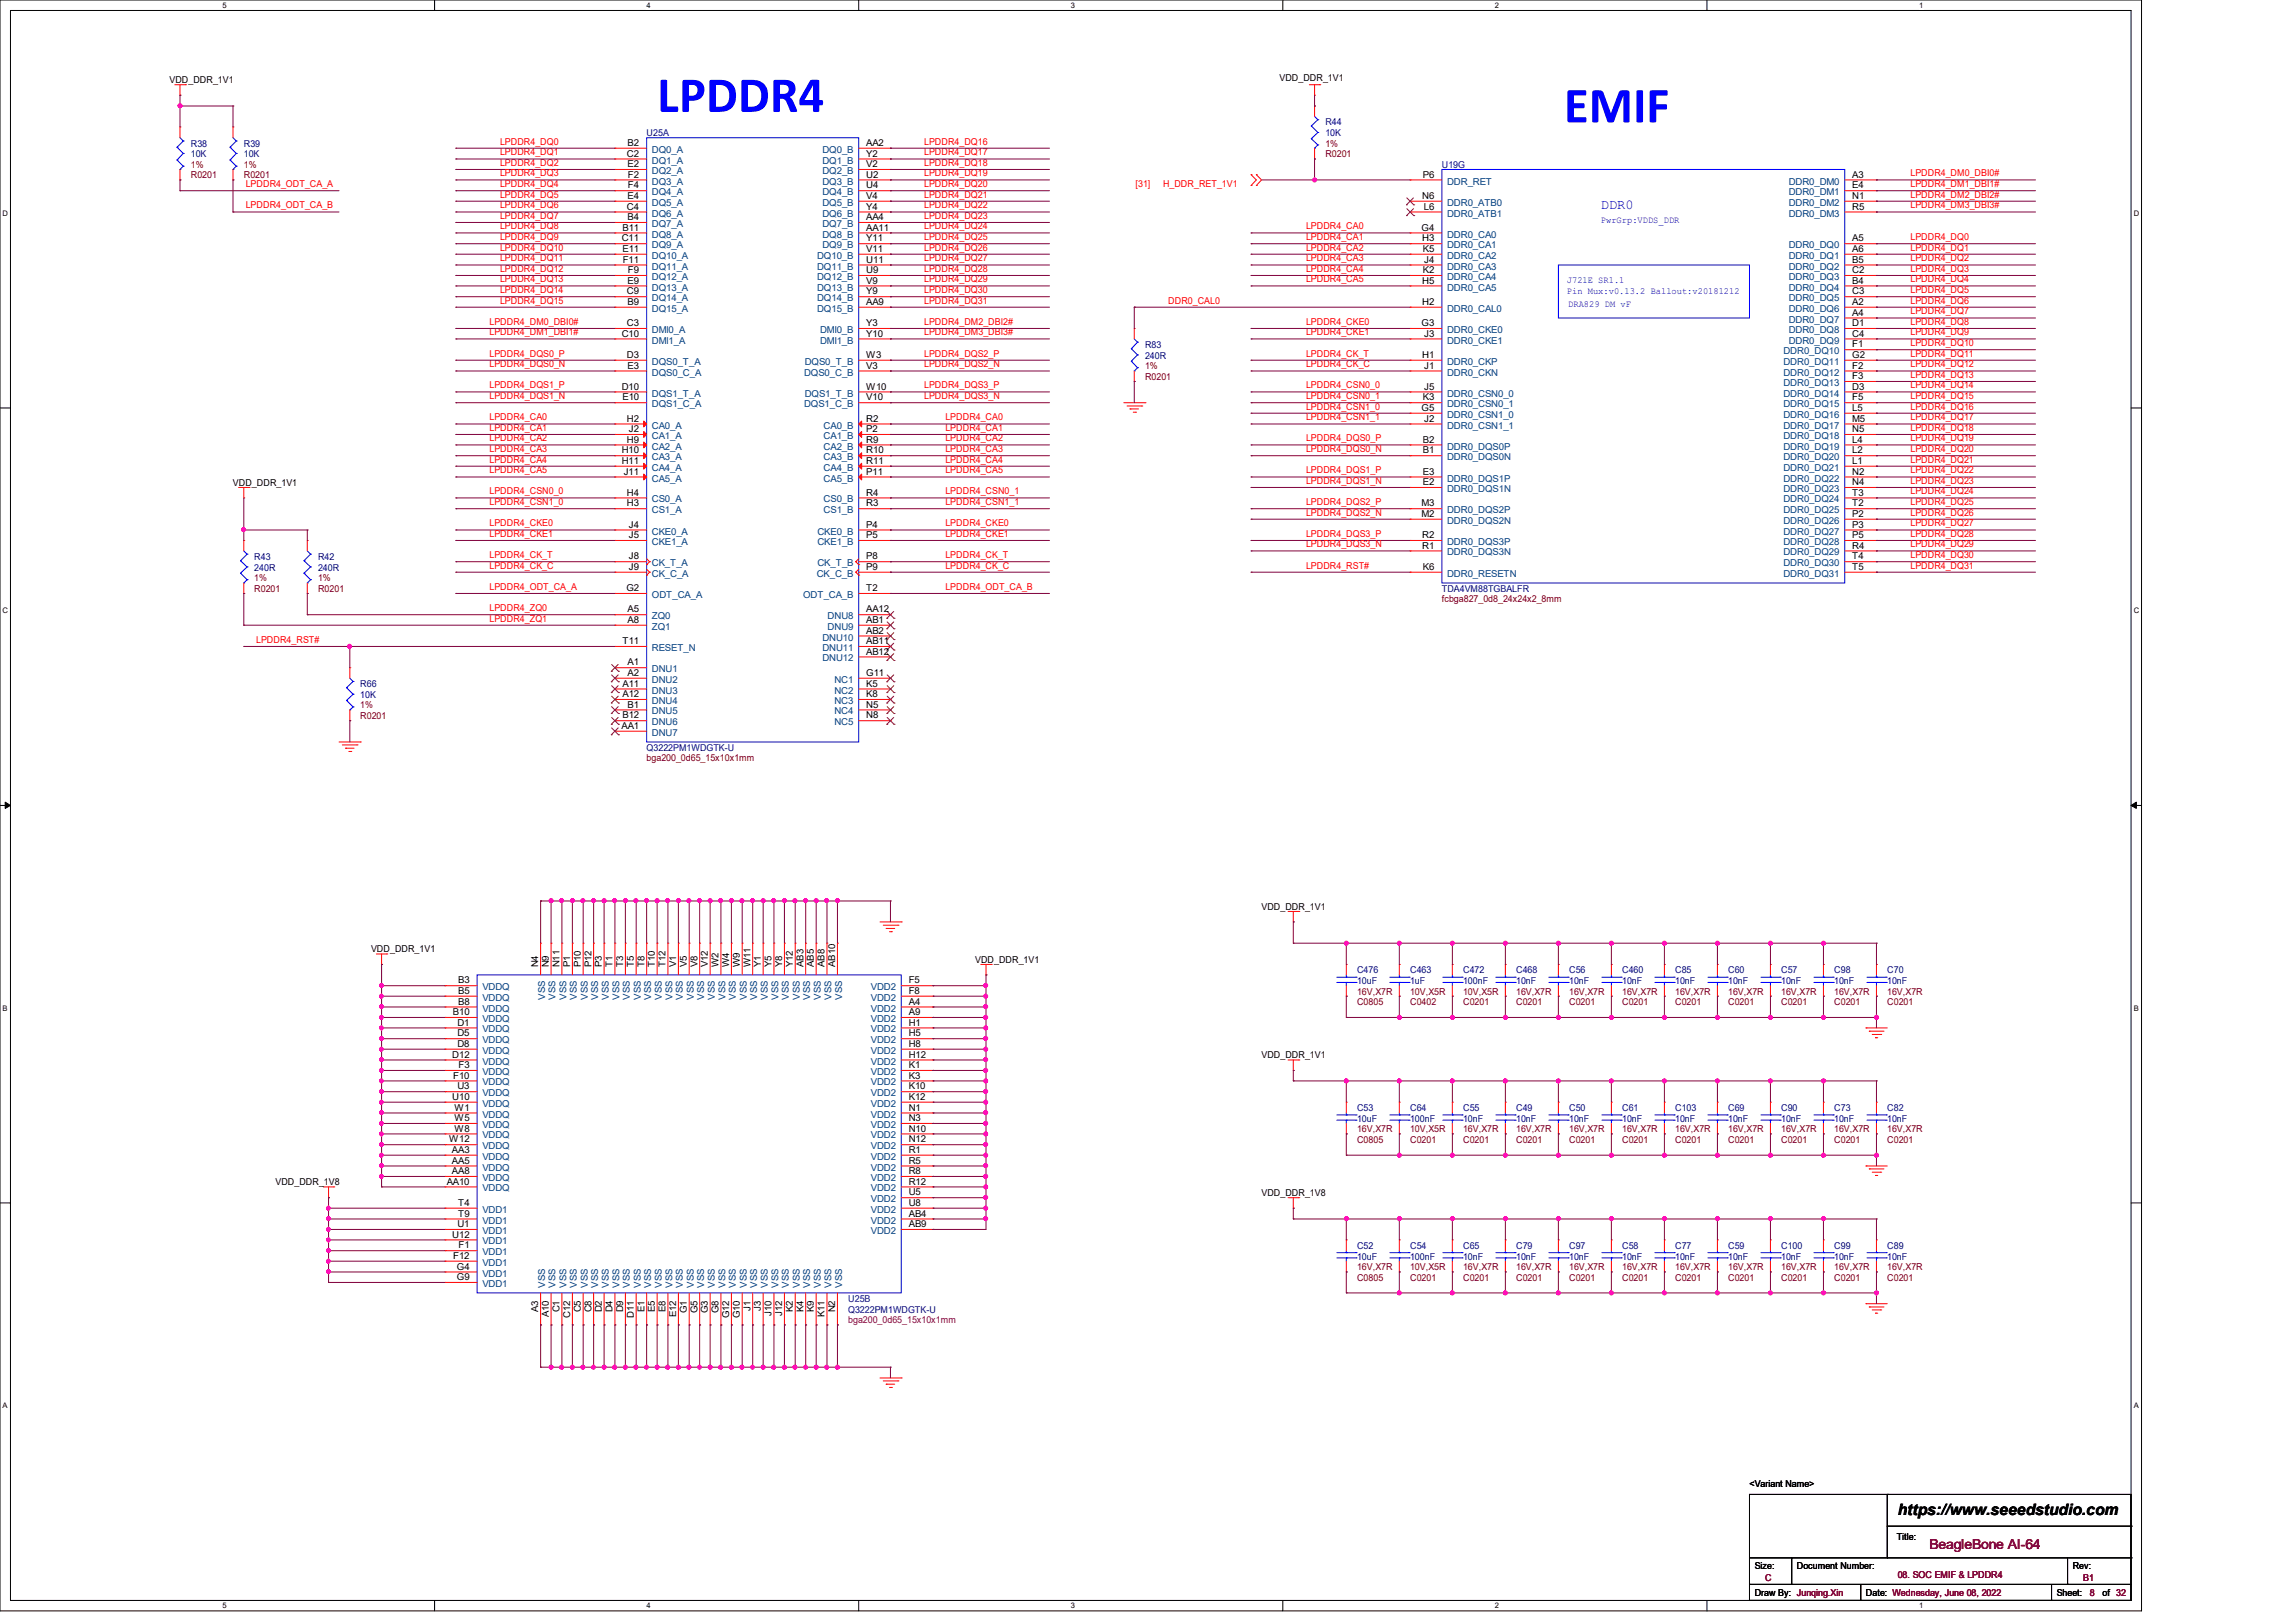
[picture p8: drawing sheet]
<svg xmlns="http://www.w3.org/2000/svg" width="297mm" height="210mm" viewBox="0 0 297 210" stroke-linecap="round" stroke-linejoin="round" font-family="sans-serif">
<defs><g id="words">
<g font-size="6.6" fill="#00f">
<text x="85" y="14.5">LPDDR4</text>
<text x="202.3" y="15.8">EMIF</text>
</g>
<text font-size="2" x="245.5" y="196.1">https://www.seeedstudio.com</text>
<text font-size="1.8" fill="#00f" x="207.1" y="27">DDR0</text>
<text font-size="1.8" fill="#7f0000" x="249.6" y="200.5">BeagleBone AI-64</text>
<g font-size="1.2">
<text x="21.9" y="10.7">VDD_DDR_1V1</text>
<text x="165.5" y="10.5">VDD_DDR_1V1</text>
<text x="81.1" y="20.3">C2</text>
<text x="81.2" y="18.9">B2</text>
<text x="81.2" y="21.6">E2</text>
<text x="81.2" y="23">F2</text>
<text x="112.1" y="18.9">AA2</text>
<text x="112.1" y="20.3">Y2</text>
<text x="112.1" y="21.6">V2</text>
<text x="112.1" y="23">U2</text>
<text x="184.1" y="23">P6</text>
<text x="239.6" y="23">A3</text>
<text x="80.5" y="29.8">B11</text>
<text x="81.1" y="27.1">C4</text>
<text x="81.2" y="28.5">B4</text>
<text x="81.2" y="25.7">E4</text>
<text x="81.2" y="24.4">F4</text>
<text x="112.1" y="24.4">U4</text>
<text x="112.1" y="25.7">V4</text>
<text x="112.1" y="27.1">Y4</text>
<text x="112.1" y="28.5">AA4</text>
<text x="112.1" y="29.8">AA11</text>
<text x="183.9" y="29.8">G4</text>
<text x="184" y="25.7">N6</text>
<text x="184.2" y="27.1">L6</text>
<text x="239.6" y="24.4">E4</text>
<text x="239.6" y="25.7">N1</text>
<text x="239.6" y="27.1">R5</text>
<text x="80.4" y="31.2">C11</text>
<text x="80.5" y="32.6">E11</text>
<text x="80.6" y="34">F11</text>
<text x="81.2" y="35.3">F9</text>
<text x="112.1" y="31.2">Y11</text>
<text x="112.1" y="32.6">V11</text>
<text x="112.1" y="34">U11</text>
<text x="112.1" y="35.3">U9</text>
<text x="184" y="31.2">H3</text>
<text x="184.1" y="32.6">K5</text>
<text x="184.1" y="35.3">K2</text>
<text x="184.2" y="34">J4</text>
<text x="239.6" y="31.2">A5</text>
<text x="239.6" y="32.6">A6</text>
<text x="239.6" y="34">B5</text>
<text x="239.6" y="35.3">C2</text>
<text x="81.1" y="38.1">C9</text>
<text x="81.2" y="39.5">B9</text>
<text x="81.2" y="36.7">E9</text>
<text x="112.1" y="36.7">V9</text>
<text x="112.1" y="38.1">Y9</text>
<text x="112.1" y="39.5">AA9</text>
<text x="184" y="36.7">H5</text>
<text x="184" y="39.5">H2</text>
<text x="239.6" y="36.7">B4</text>
<text x="239.6" y="38.1">C3</text>
<text x="239.6" y="39.5">A2</text>
<text x="239.6" y="40.9">A4</text>
<text x="80.4" y="43.6">C10</text>
<text x="81.1" y="42.2">C3</text>
<text x="81.1" y="46.3">D3</text>
<text x="81.2" y="47.7">E3</text>
<text x="112.1" y="42.2">Y3</text>
<text x="112.1" y="43.6">Y10</text>
<text x="112.1" y="46.3">W3</text>
<text x="112.1" y="47.7">V3</text>
<text x="183.9" y="42.2">G3</text>
<text x="184" y="46.3">H1</text>
<text x="184.2" y="43.6">J3</text>
<text x="184.2" y="47.7">J1</text>
<text x="239.6" y="42.2">D1</text>
<text x="239.6" y="43.6">C4</text>
<text x="239.6" y="45">F1</text>
<text x="239.6" y="46.3">G2</text>
<text x="239.6" y="47.7">F2</text>
<text x="80.4" y="50.4">D10</text>
<text x="80.5" y="51.8">E10</text>
<text x="112.1" y="50.4">W10</text>
<text x="112.1" y="51.8">V10</text>
<text x="183.9" y="53.2">G5</text>
<text x="184.1" y="51.8">K3</text>
<text x="184.2" y="50.4">J5</text>
<text x="239.6" y="49.1">F3</text>
<text x="239.6" y="50.4">D3</text>
<text x="239.6" y="51.8">F5</text>
<text x="239.6" y="53.2">L5</text>
<text x="80.4" y="58.7">H10</text>
<text x="81.1" y="54.6">H2</text>
<text x="81.1" y="57.3">H9</text>
<text x="81.4" y="55.9">J2</text>
<text x="112.1" y="54.6">R2</text>
<text x="112.1" y="55.9">P2</text>
<text x="112.1" y="57.3">R9</text>
<text x="112.1" y="58.7">R10</text>
<text x="184.1" y="57.3">B2</text>
<text x="184.1" y="58.7">B1</text>
<text x="184.2" y="54.6">J2</text>
<text x="239.6" y="54.6">M5</text>
<text x="239.6" y="55.9">N5</text>
<text x="239.6" y="57.3">L4</text>
<text x="239.6" y="58.7">L2</text>
<text x="30.1" y="62.9">VDD_DDR_1V1</text>
<text x="80.4" y="60">H11</text>
<text x="80.7" y="61.4">J11</text>
<text x="81.1" y="64.1">H4</text>
<text x="81.1" y="65.5">H3</text>
<text x="112.1" y="61.4">P11</text>
<text x="112.1" y="60">R11</text>
<text x="112.1" y="64.1">R4</text>
<text x="112.1" y="65.5">R3</text>
<text x="183.9" y="65.5">M3</text>
<text x="184.1" y="61.4">E3</text>
<text x="184.1" y="62.8">E2</text>
<text x="239.6" y="60">L1</text>
<text x="239.6" y="61.4">N2</text>
<text x="239.6" y="62.8">N4</text>
<text x="239.6" y="64.1">T3</text>
<text x="239.6" y="65.5">T2</text>
<text x="81.4" y="68.3">J4</text>
<text x="81.4" y="69.6">J5</text>
<text x="112.1" y="68.3">P4</text>
<text x="112.1" y="69.6">P5</text>
<text x="183.9" y="66.9">M2</text>
<text x="184" y="69.6">R2</text>
<text x="184" y="71">R1</text>
<text x="239.6" y="66.9">P2</text>
<text x="239.6" y="68.3">P3</text>
<text x="239.6" y="69.6">P5</text>
<text x="239.6" y="71">R4</text>
<text x="81" y="76.5">G2</text>
<text x="81.4" y="72.4">J8</text>
<text x="81.4" y="73.7">J9</text>
<text x="112.1" y="72.4">P8</text>
<text x="112.1" y="73.7">P9</text>
<text x="112.1" y="76.5">T2</text>
<text x="184.1" y="73.7">K6</text>
<text x="239.6" y="72.4">T4</text>
<text x="239.6" y="73.7">T5</text>
<text x="80.5" y="83.4">T11</text>
<text x="81.2" y="79.2">A5</text>
<text x="81.2" y="80.6">A8</text>
<text x="112.1" y="83.4">AB11</text>
<text x="112.1" y="80.6">AB1</text>
<text x="112.1" y="82">AB2</text>
<text x="112.1" y="79.2">AA12</text>
<text x="80.5" y="88.9">A11</text>
<text x="81.2" y="86.1">A1</text>
<text x="81.2" y="87.5">A2</text>
<text x="112.1" y="84.7">AB12</text>
<text x="112.1" y="87.5">G11</text>
<text x="112.1" y="88.9">K5</text>
<text x="80.4" y="94.3">AA1</text>
<text x="80.5" y="90.2">A12</text>
<text x="80.5" y="93">B12</text>
<text x="81.2" y="91.6">B1</text>
<text x="112.1" y="90.2">K8</text>
<text x="112.1" y="91.6">N5</text>
<text x="112.1" y="93">N8</text>
<text x="163.2" y="117.7">VDD_DDR_1V1</text>
<text x="48" y="123.2">VDD_DDR_1V1</text>
<text x="69.6" y="125.2" transform="rotate(-90 69.6 125.2)">N4</text>
<text x="71" y="125.2" transform="rotate(-90 71 125.2)">N9</text>
<text x="72.4" y="125.2" transform="rotate(-90 72.4 125.2)">N11</text>
<text x="73.7" y="125.2" transform="rotate(-90 73.7 125.2)">P1</text>
<text x="75.1" y="125.2" transform="rotate(-90 75.1 125.2)">P10</text>
<text x="76.5" y="125.2" transform="rotate(-90 76.5 125.2)">P12</text>
<text x="77.8" y="125.2" transform="rotate(-90 77.8 125.2)">P3</text>
<text x="79.2" y="125.2" transform="rotate(-90 79.2 125.2)">T1</text>
<text x="80.6" y="125.2" transform="rotate(-90 80.6 125.2)">T3</text>
<text x="82" y="125.2" transform="rotate(-90 82 125.2)">T5</text>
<text x="83.4" y="125.2" transform="rotate(-90 83.4 125.2)">T8</text>
<text x="84.7" y="125.2" transform="rotate(-90 84.7 125.2)">T10</text>
<text x="86.1" y="125.2" transform="rotate(-90 86.1 125.2)">T12</text>
<text x="87.5" y="125.2" transform="rotate(-90 87.5 125.2)">V1</text>
<text x="88.9" y="125.2" transform="rotate(-90 88.9 125.2)">V5</text>
<text x="90.2" y="125.2" transform="rotate(-90 90.2 125.2)">V8</text>
<text x="91.6" y="125.2" transform="rotate(-90 91.6 125.2)">V12</text>
<text x="93" y="125.2" transform="rotate(-90 93 125.2)">W2</text>
<text x="94.3" y="125.2" transform="rotate(-90 94.3 125.2)">W4</text>
<text x="95.7" y="125.2" transform="rotate(-90 95.7 125.2)">W9</text>
<text x="97.1" y="125.2" transform="rotate(-90 97.1 125.2)">W11</text>
<text x="98.4" y="125.2" transform="rotate(-90 98.4 125.2)">Y1</text>
<text x="99.8" y="125.2" transform="rotate(-90 99.8 125.2)">Y5</text>
<text x="101.2" y="125.2" transform="rotate(-90 101.2 125.2)">Y8</text>
<text x="102.6" y="125.2" transform="rotate(-90 102.6 125.2)">Y12</text>
<text x="103.9" y="125.2" transform="rotate(-90 103.9 125.2)">AB3</text>
<text x="105.3" y="125.2" transform="rotate(-90 105.3 125.2)">AB5</text>
<text x="106.7" y="125.2" transform="rotate(-90 106.7 125.2)">AB8</text>
<text x="108" y="125.2" transform="rotate(-90 108 125.2)">AB10</text>
<text x="126.2" y="124.6">VDD_DDR_1V1</text>
<text x="58.6" y="131.4">B10</text>
<text x="59.3" y="127.3">B3</text>
<text x="59.3" y="128.6">B5</text>
<text x="59.3" y="130">B8</text>
<text x="117.6" y="127.3">F5</text>
<text x="117.6" y="128.6">F8</text>
<text x="117.6" y="130">A4</text>
<text x="117.6" y="131.4">A9</text>
<text x="58.5" y="136.9">D12</text>
<text x="59.2" y="132.7">D1</text>
<text x="59.2" y="134.1">D5</text>
<text x="59.2" y="135.5">D8</text>
<text x="117.6" y="132.7">H1</text>
<text x="117.6" y="134.1">H5</text>
<text x="117.6" y="135.5">H8</text>
<text x="117.6" y="136.9">H12</text>
<text x="163.2" y="136.9">VDD_DDR_1V1</text>
<text x="58.5" y="142.3">U10</text>
<text x="58.6" y="139.6">F10</text>
<text x="58.8" y="143.7">W1</text>
<text x="59.2" y="141">U3</text>
<text x="59.3" y="138.2">F3</text>
<text x="117.6" y="138.2">K1</text>
<text x="117.6" y="139.6">K3</text>
<text x="117.6" y="141">K10</text>
<text x="117.6" y="142.3">K12</text>
<text x="117.6" y="143.7">N1</text>
<text x="58.1" y="147.8">W12</text>
<text x="58.5" y="149.2">AA3</text>
<text x="58.8" y="145.1">W5</text>
<text x="58.8" y="146.4">W8</text>
<text x="117.6" y="145.1">N3</text>
<text x="117.6" y="146.4">N10</text>
<text x="117.6" y="147.8">N12</text>
<text x="117.6" y="149.2">R1</text>
<text x="35.6" y="153.4">VDD_DDR_1V8</text>
<text x="57.8" y="153.3">AA10</text>
<text x="58.5" y="150.6">AA5</text>
<text x="58.5" y="151.9">AA8</text>
<text x="117.6" y="150.6">R5</text>
<text x="117.6" y="151.9">R8</text>
<text x="117.6" y="153.3">R12</text>
<text x="117.6" y="154.7">U5</text>
<text x="163.2" y="154.7">VDD_DDR_1V8</text>
<text x="58.5" y="160.1">U12</text>
<text x="59.2" y="158.8">U1</text>
<text x="59.3" y="156">T4</text>
<text x="59.3" y="157.4">T9</text>
<text x="59.3" y="161.5">F1</text>
<text x="117.6" y="156">U8</text>
<text x="117.6" y="157.4">AB4</text>
<text x="117.6" y="158.8">AB9</text>
<text x="58.6" y="162.9">F12</text>
<text x="59.1" y="164.3">G4</text>
<text x="59.1" y="165.6">G9</text>
<text x="69.6" y="169.8" transform="rotate(-90 69.6 169.8)">A3</text>
<text x="71" y="170.5" transform="rotate(-90 71 170.5)">A10</text>
<text x="72.4" y="169.8" transform="rotate(-90 72.4 169.8)">C1</text>
<text x="73.7" y="170.5" transform="rotate(-90 73.7 170.5)">C12</text>
<text x="75.1" y="169.8" transform="rotate(-90 75.1 169.8)">C5</text>
<text x="76.5" y="169.8" transform="rotate(-90 76.5 169.8)">C8</text>
<text x="77.8" y="169.8" transform="rotate(-90 77.8 169.8)">D2</text>
<text x="79.2" y="169.8" transform="rotate(-90 79.2 169.8)">D4</text>
<text x="80.6" y="169.8" transform="rotate(-90 80.6 169.8)">D9</text>
<text x="82" y="170.5" transform="rotate(-90 82 170.5)">D11</text>
<text x="83.4" y="169.8" transform="rotate(-90 83.4 169.8)">E1</text>
<text x="84.7" y="169.8" transform="rotate(-90 84.7 169.8)">E5</text>
<text x="86.1" y="169.8" transform="rotate(-90 86.1 169.8)">E8</text>
<text x="87.5" y="170.5" transform="rotate(-90 87.5 170.5)">E12</text>
<text x="88.9" y="169.9" transform="rotate(-90 88.9 169.9)">G1</text>
<text x="90.2" y="169.9" transform="rotate(-90 90.2 169.9)">G5</text>
<text x="91.6" y="169.9" transform="rotate(-90 91.6 169.9)">G3</text>
<text x="93" y="169.9" transform="rotate(-90 93 169.9)">G8</text>
<text x="94.3" y="170.6" transform="rotate(-90 94.3 170.6)">G12</text>
<text x="95.7" y="170.6" transform="rotate(-90 95.7 170.6)">G10</text>
<text x="97.1" y="169.6" transform="rotate(-90 97.1 169.6)">J1</text>
<text x="98.4" y="169.6" transform="rotate(-90 98.4 169.6)">J3</text>
<text x="99.8" y="170.3" transform="rotate(-90 99.8 170.3)">J10</text>
<text x="101.2" y="170.3" transform="rotate(-90 101.2 170.3)">J12</text>
<text x="102.6" y="169.8" transform="rotate(-90 102.6 169.8)">K2</text>
<text x="103.9" y="169.8" transform="rotate(-90 103.9 169.8)">K4</text>
<text x="105.3" y="169.8" transform="rotate(-90 105.3 169.8)">K9</text>
<text x="106.7" y="170.5" transform="rotate(-90 106.7 170.5)">K11</text>
<text x="108" y="169.8" transform="rotate(-90 108 169.8)">N2</text>
<text x="226.3" y="192.4">&lt;Variant Name&gt;</text>
<text x="227" y="203">Size:</text>
<text x="232.5" y="203">Document Number:</text>
<text x="245.4" y="199.3">Title:</text>
<text x="268.1" y="203">Rev:</text>
<text x="227" y="206.6">Draw By: Junqing.Xin</text>
<text x="241.4" y="206.6">Date: Wednesday, June 08, 2022</text>
<text x="266.1" y="206.6">Sheet:</text>
<text x="272" y="206.6">of 32</text>
</g>
<g font-size="1.2" fill="#00007f">
<text x="83.6" y="17.6">U25A</text>
<text x="171.4" y="16.2">R44</text>
<text x="171.4" y="17.6">10K</text>
<text x="24.7" y="19">R38</text>
<text x="24.7" y="20.3">10K</text>
<text x="31.5" y="19">R39</text>
<text x="31.5" y="20.3">10K</text>
<text x="186.5" y="21.7">U19G</text>
<text x="148.1" y="45">R83</text>
<text x="148.1" y="46.4">240R</text>
<text x="32.9" y="72.4">R43</text>
<text x="32.9" y="73.8">240R</text>
<text x="41.1" y="72.4">R42</text>
<text x="41.1" y="73.8">240R</text>
<text x="186.5" y="76.6">TDA4VM88TGBALFR</text>
<text x="46.6" y="88.9">R66</text>
<text x="46.6" y="90.3">10K</text>
<text x="83.6" y="97.2">Q3222PM1WDGTK-U</text>
<text x="175.6" y="125.9">C476</text>
<text x="182.4" y="125.9">C463</text>
<text x="189.3" y="125.9">C472</text>
<text x="196.1" y="125.9">C468</text>
<text x="203" y="125.9">C56</text>
<text x="209.8" y="125.9">C460</text>
<text x="216.7" y="125.9">C85</text>
<text x="223.6" y="125.9">C60</text>
<text x="230.4" y="125.9">C57</text>
<text x="237.3" y="125.9">C98</text>
<text x="244.1" y="125.9">C70</text>
<text x="175.6" y="127.3">10uF</text>
<text x="182.4" y="127.3">1uF</text>
<text x="189.3" y="127.3">100nF</text>
<text x="196.1" y="127.3">10nF</text>
<text x="203" y="127.3">10nF</text>
<text x="209.8" y="127.3">10nF</text>
<text x="216.7" y="127.3">10nF</text>
<text x="223.6" y="127.3">10nF</text>
<text x="230.4" y="127.3">10nF</text>
<text x="237.3" y="127.3">10nF</text>
<text x="244.1" y="127.3">10nF</text>
<text x="175.6" y="143.8">C53</text>
<text x="182.4" y="143.8">C64</text>
<text x="189.3" y="143.8">C55</text>
<text x="196.1" y="143.8">C49</text>
<text x="203" y="143.8">C50</text>
<text x="209.8" y="143.8">C61</text>
<text x="216.7" y="143.8">C103</text>
<text x="223.6" y="143.8">C69</text>
<text x="230.4" y="143.8">C90</text>
<text x="237.3" y="143.8">C73</text>
<text x="244.1" y="143.8">C82</text>
<text x="175.6" y="145.2">10uF</text>
<text x="182.4" y="145.2">100nF</text>
<text x="189.3" y="145.2">10nF</text>
<text x="196.1" y="145.2">10nF</text>
<text x="203" y="145.2">10nF</text>
<text x="209.8" y="145.2">10nF</text>
<text x="216.7" y="145.2">10nF</text>
<text x="223.6" y="145.2">10nF</text>
<text x="230.4" y="145.2">10nF</text>
<text x="237.3" y="145.2">10nF</text>
<text x="244.1" y="145.2">10nF</text>
<text x="175.6" y="161.6">C52</text>
<text x="182.4" y="161.6">C54</text>
<text x="189.3" y="161.6">C65</text>
<text x="196.1" y="161.6">C79</text>
<text x="203" y="161.6">C97</text>
<text x="209.8" y="161.6">C58</text>
<text x="216.7" y="161.6">C77</text>
<text x="223.6" y="161.6">C59</text>
<text x="230.4" y="161.6">C100</text>
<text x="237.3" y="161.6">C99</text>
<text x="244.1" y="161.6">C89</text>
<text x="175.6" y="163">10uF</text>
<text x="182.4" y="163">100nF</text>
<text x="189.3" y="163">10nF</text>
<text x="196.1" y="163">10nF</text>
<text x="203" y="163">10nF</text>
<text x="209.8" y="163">10nF</text>
<text x="216.7" y="163">10nF</text>
<text x="223.6" y="163">10nF</text>
<text x="230.4" y="163">10nF</text>
<text x="237.3" y="163">10nF</text>
<text x="244.1" y="163">10nF</text>
<text x="109.7" y="168.4">U25B</text>
<text x="109.7" y="169.8">Q3222PM1WDGTK-U</text>
</g>
<g font-size="1.2" fill="#7f0000">
<text x="24.7" y="21.7">1%</text>
<text x="24.7" y="23.1">R0201</text>
<text x="31.5" y="21.7">1%</text>
<text x="31.5" y="23.1">R0201</text>
<text x="171.4" y="19">1%</text>
<text x="171.4" y="20.3">R0201</text>
<text x="148.1" y="47.8">1%</text>
<text x="148.1" y="49.1">R0201</text>
<text x="32.9" y="75.2">1%</text>
<text x="32.9" y="76.6">R0201</text>
<text x="41.1" y="75.2">1%</text>
<text x="41.1" y="76.6">R0201</text>
<text x="186.5" y="77.9">fcbga827_0d8_24x24x2_8mm</text>
<text x="46.6" y="91.7">1%</text>
<text x="46.6" y="93">R0201</text>
<text x="83.6" y="98.5">bga200_0d65_15x10x1mm</text>
<text x="175.6" y="130">C0805</text>
<text x="175.6" y="128.7">16V,X7R</text>
<text x="182.4" y="130">C0402</text>
<text x="182.4" y="128.7">10V,X5R</text>
<text x="189.3" y="130">C0201</text>
<text x="189.3" y="128.7">10V,X5R</text>
<text x="196.1" y="130">C0201</text>
<text x="196.1" y="128.7">16V,X7R</text>
<text x="203" y="130">C0201</text>
<text x="203" y="128.7">16V,X7R</text>
<text x="209.8" y="130">C0201</text>
<text x="209.8" y="128.7">16V,X7R</text>
<text x="216.7" y="130">C0201</text>
<text x="216.7" y="128.7">16V,X7R</text>
<text x="223.6" y="130">C0201</text>
<text x="223.6" y="128.7">16V,X7R</text>
<text x="230.4" y="130">C0201</text>
<text x="230.4" y="128.7">16V,X7R</text>
<text x="237.3" y="130">C0201</text>
<text x="237.3" y="128.7">16V,X7R</text>
<text x="244.1" y="130">C0201</text>
<text x="244.1" y="128.7">16V,X7R</text>
<text x="175.6" y="147.9">C0805</text>
<text x="175.6" y="146.5">16V,X7R</text>
<text x="182.4" y="147.9">C0201</text>
<text x="182.4" y="146.5">10V,X5R</text>
<text x="189.3" y="147.9">C0201</text>
<text x="189.3" y="146.5">16V,X7R</text>
<text x="196.1" y="147.9">C0201</text>
<text x="196.1" y="146.5">16V,X7R</text>
<text x="203" y="147.9">C0201</text>
<text x="203" y="146.5">16V,X7R</text>
<text x="209.8" y="147.9">C0201</text>
<text x="209.8" y="146.5">16V,X7R</text>
<text x="216.7" y="147.9">C0201</text>
<text x="216.7" y="146.5">16V,X7R</text>
<text x="223.6" y="147.9">C0201</text>
<text x="223.6" y="146.5">16V,X7R</text>
<text x="230.4" y="147.9">C0201</text>
<text x="230.4" y="146.5">16V,X7R</text>
<text x="237.3" y="147.9">C0201</text>
<text x="237.3" y="146.5">16V,X7R</text>
<text x="244.1" y="147.9">C0201</text>
<text x="244.1" y="146.5">16V,X7R</text>
<text x="175.6" y="165.7">C0805</text>
<text x="175.6" y="164.3">16V,X7R</text>
<text x="182.4" y="165.7">C0201</text>
<text x="182.4" y="164.3">10V,X5R</text>
<text x="189.3" y="165.7">C0201</text>
<text x="189.3" y="164.3">16V,X7R</text>
<text x="196.1" y="165.7">C0201</text>
<text x="196.1" y="164.3">16V,X7R</text>
<text x="203" y="165.7">C0201</text>
<text x="203" y="164.3">16V,X7R</text>
<text x="209.8" y="165.7">C0201</text>
<text x="209.8" y="164.3">16V,X7R</text>
<text x="216.7" y="165.7">C0201</text>
<text x="216.7" y="164.3">16V,X7R</text>
<text x="223.6" y="165.7">C0201</text>
<text x="223.6" y="164.3">16V,X7R</text>
<text x="230.4" y="165.7">C0201</text>
<text x="230.4" y="164.3">16V,X7R</text>
<text x="237.3" y="165.7">C0201</text>
<text x="237.3" y="164.3">16V,X7R</text>
<text x="244.1" y="165.7">C0201</text>
<text x="244.1" y="164.3">16V,X7R</text>
<text x="228.3" y="204.6">C</text>
<text x="245.5" y="204.1">08. SOC EMIF &amp; LPDDR4</text>
<text x="269.5" y="204.6">B1</text>
<text x="270.3" y="206.6">8</text>
</g>
<g font-size="1.2" fill="#f00">
<text x="64.7" y="21.5">LPDDR4_DQ2</text>
<text x="64.7" y="20.1">LPDDR4_DQ1</text>
<text x="64.7" y="18.7">LPDDR4_DQ0</text>
<text x="64.7" y="22.8">LPDDR4_DQ3</text>
<text x="119.5" y="22.8">LPDDR4_DQ19</text>
<text x="119.5" y="21.5">LPDDR4_DQ18</text>
<text x="119.5" y="20.1">LPDDR4_DQ17</text>
<text x="119.5" y="18.7">LPDDR4_DQ16</text>
<text x="247.1" y="22.8">LPDDR4_DM0_DBI0#</text>
<text x="31.8" y="24.2">LPDDR4_ODT_CA_A</text>
<text x="31.8" y="27">LPDDR4_ODT_CA_B</text>
<text x="64.7" y="29.7">LPDDR4_DQ8</text>
<text x="64.7" y="28.3">LPDDR4_DQ7</text>
<text x="64.7" y="27">LPDDR4_DQ6</text>
<text x="64.7" y="25.6">LPDDR4_DQ5</text>
<text x="64.7" y="24.2">LPDDR4_DQ4</text>
<text x="119.5" y="29.7">LPDDR4_DQ24</text>
<text x="119.5" y="28.3">LPDDR4_DQ23</text>
<text x="119.5" y="27">LPDDR4_DQ22</text>
<text x="119.5" y="25.6">LPDDR4_DQ21</text>
<text x="119.5" y="24.2">LPDDR4_DQ20</text>
<text x="146.9" y="24.2">[31]</text>
<text x="150.4" y="24.2">H_DDR_RET_1V1</text>
<text x="168.9" y="29.7">LPDDR4_CA0</text>
<text x="247.1" y="24.2">LPDDR4_DM1_DBI1#</text>
<text x="247.1" y="25.6">LPDDR4_DM2_DBI2#</text>
<text x="247.1" y="27">LPDDR4_DM3_DBI3#</text>
<text x="64.7" y="35.2">LPDDR4_DQ12</text>
<text x="64.7" y="33.8">LPDDR4_DQ11</text>
<text x="64.7" y="32.4">LPDDR4_DQ10</text>
<text x="64.7" y="31.1">LPDDR4_DQ9</text>
<text x="119.5" y="35.2">LPDDR4_DQ28</text>
<text x="119.5" y="33.8">LPDDR4_DQ27</text>
<text x="119.5" y="31.1">LPDDR4_DQ25</text>
<text x="119.5" y="32.4">LPDDR4_DQ26</text>
<text x="168.9" y="31.1">LPDDR4_CA1</text>
<text x="168.9" y="32.4">LPDDR4_CA2</text>
<text x="168.9" y="33.8">LPDDR4_CA3</text>
<text x="168.9" y="35.2">LPDDR4_CA4</text>
<text x="247.1" y="32.4">LPDDR4_DQ1</text>
<text x="247.1" y="33.8">LPDDR4_DQ2</text>
<text x="247.1" y="31.1">LPDDR4_DQ0</text>
<text x="247.1" y="35.2">LPDDR4_DQ3</text>
<text x="64.7" y="36.5">LPDDR4_DQ13</text>
<text x="64.7" y="39.3">LPDDR4_DQ15</text>
<text x="64.7" y="37.9">LPDDR4_DQ14</text>
<text x="119.5" y="36.5">LPDDR4_DQ29</text>
<text x="119.5" y="39.3">LPDDR4_DQ31</text>
<text x="119.5" y="37.9">LPDDR4_DQ30</text>
<text x="151.1" y="39.3">DDR0_CAL0</text>
<text x="168.9" y="36.5">LPDDR4_CA5</text>
<text x="247.1" y="36.5">LPDDR4_DQ4</text>
<text x="247.1" y="37.9">LPDDR4_DQ5</text>
<text x="247.1" y="39.3">LPDDR4_DQ6</text>
<text x="247.1" y="40.7">LPDDR4_DQ7</text>
<text x="63.3" y="43.4">LPDDR4_DM1_DBI1#</text>
<text x="63.3" y="42">LPDDR4_DM0_DBI0#</text>
<text x="63.3" y="47.5">LPDDR4_DQS0_N</text>
<text x="63.3" y="46.1">LPDDR4_DQS0_P</text>
<text x="119.5" y="43.4">LPDDR4_DM3_DBI3#</text>
<text x="119.5" y="42">LPDDR4_DM2_DBI2#</text>
<text x="119.5" y="47.5">LPDDR4_DQS2_N</text>
<text x="119.5" y="46.1">LPDDR4_DQS2_P</text>
<text x="168.9" y="43.4">LPDDR4_CKE1</text>
<text x="168.9" y="47.5">LPDDR4_CK_C</text>
<text x="168.9" y="46.1">LPDDR4_CK_T</text>
<text x="168.9" y="42">LPDDR4_CKE0</text>
<text x="247.1" y="42">LPDDR4_DQ8</text>
<text x="247.1" y="43.4">LPDDR4_DQ9</text>
<text x="247.1" y="44.8">LPDDR4_DQ10</text>
<text x="247.1" y="46.1">LPDDR4_DQ11</text>
<text x="247.1" y="47.5">LPDDR4_DQ12</text>
<text x="63.3" y="51.6">LPDDR4_DQS1_N</text>
<text x="63.3" y="50.2">LPDDR4_DQS1_P</text>
<text x="119.5" y="51.6">LPDDR4_DQS3_N</text>
<text x="119.5" y="50.2">LPDDR4_DQS3_P</text>
<text x="168.9" y="53">LPDDR4_CSN1_0</text>
<text x="168.9" y="50.2">LPDDR4_CSN0_0</text>
<text x="168.9" y="51.6">LPDDR4_CSN0_1</text>
<text x="247.1" y="48.9">LPDDR4_DQ13</text>
<text x="247.1" y="50.2">LPDDR4_DQ14</text>
<text x="247.1" y="51.6">LPDDR4_DQ15</text>
<text x="247.1" y="53">LPDDR4_DQ16</text>
<text x="63.3" y="58.5">LPDDR4_CA3</text>
<text x="63.3" y="57.1">LPDDR4_CA2</text>
<text x="63.3" y="55.8">LPDDR4_CA1</text>
<text x="63.3" y="54.4">LPDDR4_CA0</text>
<text x="63.3" y="59.9">LPDDR4_CA4</text>
<text x="122.3" y="59.9">LPDDR4_CA4</text>
<text x="122.3" y="58.5">LPDDR4_CA3</text>
<text x="122.3" y="57.1">LPDDR4_CA2</text>
<text x="122.3" y="55.8">LPDDR4_CA1</text>
<text x="122.3" y="54.4">LPDDR4_CA0</text>
<text x="168.9" y="54.4">LPDDR4_CSN1_1</text>
<text x="168.9" y="57.1">LPDDR4_DQS0_P</text>
<text x="168.9" y="58.5">LPDDR4_DQS0_N</text>
<text x="247.1" y="54.4">LPDDR4_DQ17</text>
<text x="247.1" y="55.8">LPDDR4_DQ18</text>
<text x="247.1" y="57.1">LPDDR4_DQ19</text>
<text x="247.1" y="58.5">LPDDR4_DQ20</text>
<text x="247.1" y="59.9">LPDDR4_DQ21</text>
<text x="63.3" y="61.3">LPDDR4_CA5</text>
<text x="63.3" y="64">LPDDR4_CSN0_0</text>
<text x="63.3" y="65.4">LPDDR4_CSN1_0</text>
<text x="122.3" y="61.3">LPDDR4_CA5</text>
<text x="122.3" y="64">LPDDR4_CSN0_1</text>
<text x="122.3" y="65.4">LPDDR4_CSN1_1</text>
<text x="168.9" y="61.3">LPDDR4_DQS1_P</text>
<text x="168.9" y="65.4">LPDDR4_DQS2_P</text>
<text x="168.9" y="62.6">LPDDR4_DQS1_N</text>
<text x="247.1" y="65.4">LPDDR4_DQ25</text>
<text x="247.1" y="64">LPDDR4_DQ24</text>
<text x="247.1" y="61.3">LPDDR4_DQ22</text>
<text x="247.1" y="62.6">LPDDR4_DQ23</text>
<text x="63.3" y="68.1">LPDDR4_CKE0</text>
<text x="63.3" y="69.5">LPDDR4_CKE1</text>
<text x="122.3" y="68.1">LPDDR4_CKE0</text>
<text x="122.3" y="69.5">LPDDR4_CKE1</text>
<text x="168.9" y="69.5">LPDDR4_DQS3_P</text>
<text x="168.9" y="66.7">LPDDR4_DQS2_N</text>
<text x="168.9" y="70.8">LPDDR4_DQS3_N</text>
<text x="247.1" y="66.7">LPDDR4_DQ26</text>
<text x="247.1" y="68.1">LPDDR4_DQ27</text>
<text x="247.1" y="69.5">LPDDR4_DQ28</text>
<text x="247.1" y="70.8">LPDDR4_DQ29</text>
<text x="63.3" y="72.2">LPDDR4_CK_T</text>
<text x="63.3" y="73.6">LPDDR4_CK_C</text>
<text x="63.3" y="76.3">LPDDR4_ODT_CA_A</text>
<text x="122.3" y="72.2">LPDDR4_CK_T</text>
<text x="122.3" y="73.6">LPDDR4_CK_C</text>
<text x="122.3" y="76.3">LPDDR4_ODT_CA_B</text>
<text x="168.9" y="73.6">LPDDR4_RST#</text>
<text x="247.1" y="72.2">LPDDR4_DQ30</text>
<text x="247.1" y="73.6">LPDDR4_DQ31</text>
<text x="33.1" y="83.2">LPDDR4_RST#</text>
<text x="63.3" y="80.4">LPDDR4_ZQ1</text>
<text x="63.3" y="79.1">LPDDR4_ZQ0</text>
</g>
<g font-size="1.2" fill="#003f7f">
<text x="84.3" y="19.8">DQ0_A</text>
<text x="84.3" y="21.2">DQ1_A</text>
<text x="84.3" y="23.9">DQ3_A</text>
<text x="84.3" y="22.5">DQ2_A</text>
<text x="106.4" y="19.8">DQ0_B</text>
<text x="106.4" y="21.2">DQ1_B</text>
<text x="106.4" y="22.5">DQ2_B</text>
<text x="106.4" y="23.9">DQ3_B</text>
<text x="187.2" y="23.9">DDR_RET</text>
<text x="231.4" y="23.9">DDR0_DM0</text>
<text x="84.3" y="29.4">DQ7_A</text>
<text x="84.3" y="28">DQ6_A</text>
<text x="84.3" y="26.6">DQ5_A</text>
<text x="84.3" y="25.3">DQ4_A</text>
<text x="106.4" y="25.3">DQ4_B</text>
<text x="106.4" y="26.6">DQ5_B</text>
<text x="106.4" y="28">DQ6_B</text>
<text x="106.4" y="29.4">DQ7_B</text>
<text x="187.2" y="26.6">DDR0_ATB0</text>
<text x="187.2" y="28">DDR0_ATB1</text>
<text x="231.4" y="25.3">DDR0_DM1</text>
<text x="231.4" y="26.6">DDR0_DM2</text>
<text x="231.4" y="28">DDR0_DM3</text>
<text x="84.3" y="30.7">DQ8_A</text>
<text x="84.3" y="32.1">DQ9_A</text>
<text x="84.3" y="33.5">DQ10_A</text>
<text x="84.3" y="34.9">DQ11_A</text>
<text x="105.7" y="33.5">DQ10_B</text>
<text x="105.7" y="34.9">DQ11_B</text>
<text x="106.4" y="30.7">DQ8_B</text>
<text x="106.4" y="32.1">DQ9_B</text>
<text x="187.2" y="30.7">DDR0_CA0</text>
<text x="187.2" y="32.1">DDR0_CA1</text>
<text x="187.2" y="33.5">DDR0_CA2</text>
<text x="187.2" y="34.9">DDR0_CA3</text>
<text x="231.4" y="32.1">DDR0_DQ0</text>
<text x="231.4" y="33.5">DDR0_DQ1</text>
<text x="231.4" y="34.9">DDR0_DQ2</text>
<text x="84.3" y="40.3">DQ15_A</text>
<text x="84.3" y="39">DQ14_A</text>
<text x="84.3" y="37.6">DQ13_A</text>
<text x="84.3" y="36.2">DQ12_A</text>
<text x="105.7" y="36.2">DQ12_B</text>
<text x="105.7" y="37.6">DQ13_B</text>
<text x="105.7" y="39">DQ14_B</text>
<text x="105.7" y="40.3">DQ15_B</text>
<text x="187.2" y="36.2">DDR0_CA4</text>
<text x="187.2" y="37.6">DDR0_CA5</text>
<text x="187.2" y="40.3">DDR0_CAL0</text>
<text x="231.4" y="36.2">DDR0_DQ3</text>
<text x="231.4" y="37.6">DDR0_DQ4</text>
<text x="231.4" y="39">DDR0_DQ5</text>
<text x="231.4" y="40.3">DDR0_DQ6</text>
<text x="231.4" y="41.7">DDR0_DQ7</text>
<text x="84.3" y="43.1">DMI0_A</text>
<text x="84.3" y="44.4">DMI1_A</text>
<text x="84.3" y="47.2">DQS0_T_A</text>
<text x="104.1" y="47.2">DQS0_T_B</text>
<text x="106.1" y="43.1">DMI0_B</text>
<text x="106.1" y="44.4">DMI1_B</text>
<text x="187.2" y="43.1">DDR0_CKE0</text>
<text x="187.2" y="44.4">DDR0_CKE1</text>
<text x="187.2" y="47.2">DDR0_CKP</text>
<text x="230.7" y="45.8">DDR0_DQ10</text>
<text x="230.7" y="47.2">DDR0_DQ11</text>
<text x="231.4" y="43.1">DDR0_DQ8</text>
<text x="231.4" y="44.4">DDR0_DQ9</text>
<text x="84.3" y="51.3">DQS1_T_A</text>
<text x="84.3" y="48.6">DQS0_C_A</text>
<text x="84.3" y="52.7">DQS1_C_A</text>
<text x="104" y="48.6">DQS0_C_B</text>
<text x="104" y="52.7">DQS1_C_B</text>
<text x="104.1" y="51.3">DQS1_T_B</text>
<text x="187.2" y="48.6">DDR0_CKN</text>
<text x="187.2" y="51.3">DDR0_CSN0_0</text>
<text x="187.2" y="52.7">DDR0_CSN0_1</text>
<text x="230.7" y="48.6">DDR0_DQ12</text>
<text x="230.7" y="50">DDR0_DQ13</text>
<text x="230.7" y="51.3">DDR0_DQ14</text>
<text x="230.7" y="52.7">DDR0_DQ15</text>
<text x="84.3" y="55.5">CA0_A</text>
<text x="84.3" y="56.8">CA1_A</text>
<text x="84.3" y="58.2">CA2_A</text>
<text x="84.3" y="59.6">CA3_A</text>
<text x="106.5" y="55.5">CA0_B</text>
<text x="106.5" y="56.8">CA1_B</text>
<text x="106.5" y="58.2">CA2_B</text>
<text x="106.5" y="59.6">CA3_B</text>
<text x="187.2" y="54.1">DDR0_CSN1_0</text>
<text x="187.2" y="55.5">DDR0_CSN1_1</text>
<text x="187.2" y="58.2">DDR0_DQS0P</text>
<text x="187.2" y="59.6">DDR0_DQS0N</text>
<text x="230.7" y="54.1">DDR0_DQ16</text>
<text x="230.7" y="55.5">DDR0_DQ17</text>
<text x="230.7" y="56.8">DDR0_DQ18</text>
<text x="230.7" y="58.2">DDR0_DQ19</text>
<text x="230.7" y="59.6">DDR0_DQ20</text>
<text x="84.3" y="60.9">CA4_A</text>
<text x="84.3" y="62.3">CA5_A</text>
<text x="84.3" y="65">CS0_A</text>
<text x="106.5" y="62.3">CA5_B</text>
<text x="106.5" y="60.9">CA4_B</text>
<text x="106.5" y="65">CS0_B</text>
<text x="187.2" y="62.3">DDR0_DQS1P</text>
<text x="187.2" y="63.7">DDR0_DQS1N</text>
<text x="230.7" y="60.9">DDR0_DQ21</text>
<text x="230.7" y="62.3">DDR0_DQ22</text>
<text x="230.7" y="63.7">DDR0_DQ23</text>
<text x="230.7" y="65">DDR0_DQ24</text>
<text x="84.3" y="66.4">CS1_A</text>
<text x="84.3" y="69.2">CKE0_A</text>
<text x="84.3" y="70.5">CKE1_A</text>
<text x="105.7" y="69.2">CKE0_B</text>
<text x="105.7" y="70.5">CKE1_B</text>
<text x="106.5" y="66.4">CS1_B</text>
<text x="187.2" y="66.4">DDR0_DQS2P</text>
<text x="187.2" y="67.8">DDR0_DQS2N</text>
<text x="187.2" y="70.5">DDR0_DQS3P</text>
<text x="187.2" y="71.9">DDR0_DQS3N</text>
<text x="230.7" y="66.4">DDR0_DQ25</text>
<text x="230.7" y="67.8">DDR0_DQ26</text>
<text x="230.7" y="69.2">DDR0_DQ27</text>
<text x="230.7" y="70.5">DDR0_DQ28</text>
<text x="230.7" y="71.9">DDR0_DQ29</text>
<text x="84.3" y="77.4">ODT_CA_A</text>
<text x="84.3" y="73.3">CK_T_A</text>
<text x="84.3" y="74.6">CK_C_A</text>
<text x="103.9" y="77.4">ODT_CA_B</text>
<text x="105.7" y="74.6">CK_C_B</text>
<text x="105.7" y="73.3">CK_T_B</text>
<text x="187.2" y="74.6">DDR0_RESETN</text>
<text x="230.7" y="73.3">DDR0_DQ30</text>
<text x="230.7" y="74.6">DDR0_DQ31</text>
<text x="84.3" y="80.1">ZQ0</text>
<text x="84.3" y="81.5">ZQ1</text>
<text x="106.4" y="82.9">DNU10</text>
<text x="107.1" y="81.5">DNU9</text>
<text x="107.1" y="80.1">DNU8</text>
<text x="84.3" y="84.2">RESET_N</text>
<text x="84.3" y="87">DNU1</text>
<text x="84.3" y="88.3">DNU2</text>
<text x="84.3" y="89.7">DNU3</text>
<text x="106.4" y="84.2">DNU11</text>
<text x="106.4" y="85.6">DNU12</text>
<text x="107.9" y="88.3">NC1</text>
<text x="107.9" y="89.7">NC2</text>
<text x="84.3" y="91.1">DNU4</text>
<text x="84.3" y="92.5">DNU5</text>
<text x="84.3" y="93.9">DNU6</text>
<text x="84.3" y="95.2">DNU7</text>
<text x="107.9" y="91.1">NC3</text>
<text x="107.9" y="92.5">NC4</text>
<text x="107.9" y="93.9">NC5</text>
<text x="62.4" y="128.1">VDDQ</text>
<text x="62.4" y="129.5">VDDQ</text>
<text x="62.4" y="130.9">VDDQ</text>
<text x="70.5" y="129.4" transform="rotate(-90 70.5 129.4)">VSS</text>
<text x="71.9" y="129.4" transform="rotate(-90 71.9 129.4)">VSS</text>
<text x="73.3" y="129.4" transform="rotate(-90 73.3 129.4)">VSS</text>
<text x="74.6" y="129.4" transform="rotate(-90 74.6 129.4)">VSS</text>
<text x="76" y="129.4" transform="rotate(-90 76 129.4)">VSS</text>
<text x="77.4" y="129.4" transform="rotate(-90 77.4 129.4)">VSS</text>
<text x="78.7" y="129.4" transform="rotate(-90 78.7 129.4)">VSS</text>
<text x="80.1" y="129.4" transform="rotate(-90 80.1 129.4)">VSS</text>
<text x="81.5" y="129.4" transform="rotate(-90 81.5 129.4)">VSS</text>
<text x="82.9" y="129.4" transform="rotate(-90 82.9 129.4)">VSS</text>
<text x="84.2" y="129.4" transform="rotate(-90 84.2 129.4)">VSS</text>
<text x="85.6" y="129.4" transform="rotate(-90 85.6 129.4)">VSS</text>
<text x="87" y="129.4" transform="rotate(-90 87 129.4)">VSS</text>
<text x="88.3" y="129.4" transform="rotate(-90 88.3 129.4)">VSS</text>
<text x="89.7" y="129.4" transform="rotate(-90 89.7 129.4)">VSS</text>
<text x="91.1" y="129.4" transform="rotate(-90 91.1 129.4)">VSS</text>
<text x="92.5" y="129.4" transform="rotate(-90 92.5 129.4)">VSS</text>
<text x="93.9" y="129.4" transform="rotate(-90 93.9 129.4)">VSS</text>
<text x="95.2" y="129.4" transform="rotate(-90 95.2 129.4)">VSS</text>
<text x="96.6" y="129.4" transform="rotate(-90 96.6 129.4)">VSS</text>
<text x="98" y="129.4" transform="rotate(-90 98 129.4)">VSS</text>
<text x="99.3" y="129.4" transform="rotate(-90 99.3 129.4)">VSS</text>
<text x="100.7" y="129.4" transform="rotate(-90 100.7 129.4)">VSS</text>
<text x="102.1" y="129.4" transform="rotate(-90 102.1 129.4)">VSS</text>
<text x="103.5" y="129.4" transform="rotate(-90 103.5 129.4)">VSS</text>
<text x="104.8" y="129.4" transform="rotate(-90 104.8 129.4)">VSS</text>
<text x="106.2" y="129.4" transform="rotate(-90 106.2 129.4)">VSS</text>
<text x="107.6" y="129.4" transform="rotate(-90 107.6 129.4)">VSS</text>
<text x="108.9" y="129.4" transform="rotate(-90 108.9 129.4)">VSS</text>
<text x="112.6" y="128.1">VDD2</text>
<text x="112.6" y="129.5">VDD2</text>
<text x="112.6" y="130.9">VDD2</text>
<text x="62.4" y="132.2">VDDQ</text>
<text x="62.4" y="133.6">VDDQ</text>
<text x="62.4" y="135">VDDQ</text>
<text x="62.4" y="136.4">VDDQ</text>
<text x="62.4" y="137.8">VDDQ</text>
<text x="112.6" y="132.2">VDD2</text>
<text x="112.6" y="133.6">VDD2</text>
<text x="112.6" y="135">VDD2</text>
<text x="112.6" y="136.4">VDD2</text>
<text x="112.6" y="137.8">VDD2</text>
<text x="62.4" y="139.1">VDDQ</text>
<text x="62.4" y="140.5">VDDQ</text>
<text x="62.4" y="141.9">VDDQ</text>
<text x="62.4" y="143.2">VDDQ</text>
<text x="112.6" y="139.1">VDD2</text>
<text x="112.6" y="140.5">VDD2</text>
<text x="112.6" y="141.9">VDD2</text>
<text x="112.6" y="143.2">VDD2</text>
<text x="62.4" y="144.6">VDDQ</text>
<text x="62.4" y="146">VDDQ</text>
<text x="62.4" y="147.3">VDDQ</text>
<text x="62.4" y="148.7">VDDQ</text>
<text x="112.6" y="144.6">VDD2</text>
<text x="112.6" y="146">VDD2</text>
<text x="112.6" y="147.3">VDD2</text>
<text x="112.6" y="148.7">VDD2</text>
<text x="62.4" y="150.1">VDDQ</text>
<text x="62.4" y="151.5">VDDQ</text>
<text x="62.4" y="152.8">VDDQ</text>
<text x="62.4" y="154.2">VDDQ</text>
<text x="112.6" y="150.1">VDD2</text>
<text x="112.6" y="151.5">VDD2</text>
<text x="112.6" y="152.8">VDD2</text>
<text x="112.6" y="154.2">VDD2</text>
<text x="112.6" y="155.6">VDD2</text>
<text x="62.4" y="156.9">VDD1</text>
<text x="62.4" y="158.3">VDD1</text>
<text x="62.4" y="159.7">VDD1</text>
<text x="62.4" y="161">VDD1</text>
<text x="112.6" y="156.9">VDD2</text>
<text x="112.6" y="158.3">VDD2</text>
<text x="112.6" y="159.7">VDD2</text>
<text x="62.4" y="162.4">VDD1</text>
<text x="62.4" y="163.8">VDD1</text>
<text x="62.4" y="165.2">VDD1</text>
<text x="62.4" y="166.5">VDD1</text>
<text x="70.5" y="166.6" transform="rotate(-90 70.5 166.6)">VSS</text>
<text x="71.9" y="166.6" transform="rotate(-90 71.9 166.6)">VSS</text>
<text x="73.3" y="166.6" transform="rotate(-90 73.3 166.6)">VSS</text>
<text x="74.6" y="166.6" transform="rotate(-90 74.6 166.6)">VSS</text>
<text x="76" y="166.6" transform="rotate(-90 76 166.6)">VSS</text>
<text x="77.4" y="166.6" transform="rotate(-90 77.4 166.6)">VSS</text>
<text x="78.7" y="166.6" transform="rotate(-90 78.7 166.6)">VSS</text>
<text x="80.1" y="166.6" transform="rotate(-90 80.1 166.6)">VSS</text>
<text x="81.5" y="166.6" transform="rotate(-90 81.5 166.6)">VSS</text>
<text x="82.9" y="166.6" transform="rotate(-90 82.9 166.6)">VSS</text>
<text x="84.2" y="166.6" transform="rotate(-90 84.2 166.6)">VSS</text>
<text x="85.6" y="166.6" transform="rotate(-90 85.6 166.6)">VSS</text>
<text x="87" y="166.6" transform="rotate(-90 87 166.6)">VSS</text>
<text x="88.3" y="166.6" transform="rotate(-90 88.3 166.6)">VSS</text>
<text x="89.7" y="166.6" transform="rotate(-90 89.7 166.6)">VSS</text>
<text x="91.1" y="166.6" transform="rotate(-90 91.1 166.6)">VSS</text>
<text x="92.5" y="166.6" transform="rotate(-90 92.5 166.6)">VSS</text>
<text x="93.9" y="166.6" transform="rotate(-90 93.9 166.6)">VSS</text>
<text x="95.2" y="166.6" transform="rotate(-90 95.2 166.6)">VSS</text>
<text x="96.6" y="166.6" transform="rotate(-90 96.6 166.6)">VSS</text>
<text x="98" y="166.6" transform="rotate(-90 98 166.6)">VSS</text>
<text x="99.3" y="166.6" transform="rotate(-90 99.3 166.6)">VSS</text>
<text x="100.7" y="166.6" transform="rotate(-90 100.7 166.6)">VSS</text>
<text x="102.1" y="166.6" transform="rotate(-90 102.1 166.6)">VSS</text>
<text x="103.5" y="166.6" transform="rotate(-90 103.5 166.6)">VSS</text>
<text x="104.8" y="166.6" transform="rotate(-90 104.8 166.6)">VSS</text>
<text x="106.2" y="166.6" transform="rotate(-90 106.2 166.6)">VSS</text>
<text x="107.6" y="166.6" transform="rotate(-90 107.6 166.6)">VSS</text>
<text x="108.9" y="166.6" transform="rotate(-90 108.9 166.6)">VSS</text>
</g>
<g font-size="1.2" fill="#00f">
<text x="207.1" y="28.8">PwrGrp:VDDS_DDR</text>
<text x="202.7" y="38">Pin Mux:v0.13.2 Ballout:v20181212</text>
<text x="202.7" y="36.7">J721E SR1.1</text>
<text x="202.9" y="39.7">DRA829 DM vF</text>
</g>
<text font-size="1.2" fill="#7f003f" x="109.7" y="171.2">bga200_0d65_15x10x1mm</text>
<g font-size="1">
<text x="28.8" y="1">5</text>
<text x="83.7" y="1">4</text>
<text x="138.5" y="1">3</text>
<text x="193.4" y="1">2</text>
<text x="248.2" y="1">1</text>
<text x=".3" y="27.9">D</text>
<text x="276" y="27.9">D</text>
<text x=".3" y="79.4">C</text>
<text x="276" y="79.4">C</text>
<text x=".3" y="130.8">B</text>
<text x="276" y="130.8">B</text>
<text x=".3" y="182.2">A</text>
<text x="276" y="182.2">A</text>
<text x="28.8" y="208.1">5</text>
<text x="83.7" y="208.1">4</text>
<text x="138.5" y="208.1">3</text>
<text x="193.4" y="208.1">2</text>
<text x="248.2" y="208.1">1</text>
</g>
</g></defs>
<path d="M0 0h277v208.4h-277zM1.4 1.4h274.3v205.7h-274.3z" fill="none" stroke="#000" stroke-width=".13"/>
<g fill="#fff">
<path d="M28.8 .1h.5v1.1h-.5z"/>
<path d="M28.8 207.2h.5v1.1h-.5z"/>
</g>
<path d="M56.2 0v1.4M56.2 207.1v1.3" fill="none" stroke="#000" stroke-width=".13"/>
<g fill="#fff">
<path d="M83.7 .1h.5v1.1h-.5z"/>
<path d="M83.7 207.2h.5v1.1h-.5z"/>
</g>
<path d="M111.1 0v1.4M111.1 207.1v1.3" fill="none" stroke="#000" stroke-width=".13"/>
<g fill="#fff">
<path d="M138.5 .1h.6v1.1h-.6z"/>
<path d="M138.5 207.2h.6v1.1h-.6z"/>
</g>
<path d="M165.9 0v1.4M165.9 207.1v1.3" fill="none" stroke="#000" stroke-width=".13"/>
<g fill="#fff">
<path d="M193.4 .1h.5v1.1h-.5z"/>
<path d="M193.4 207.2h.5v1.1h-.5z"/>
</g>
<path d="M220.8 0v1.4M220.8 207.1v1.3" fill="none" stroke="#000" stroke-width=".13"/>
<g fill="#fff">
<path d="M248.2 .1h.6v1.1h-.6z"/>
<path d="M248.2 207.2h.6v1.1h-.6z"/>
<path d="M.3 27.1h.8v1.1h-.8z"/>
<path d="M276 27.1h.7v1.1h-.7z"/>
<path d="M.3 78.5h.8v1.1h-.8z"/>
<path d="M276 78.5h.7v1.1h-.7z"/>
</g>
<path d="M0 52.8h1.4M275.7 52.8h1.3" fill="none" stroke="#000" stroke-width=".13"/>
<g fill="#fff">
<path d="M.3 129.9h.7v1.1h-.7z"/>
<path d="M276 129.9h.6v1.1h-.6z"/>
</g>
<path d="M0 104.2h1.4M275.7 104.2h1.3" fill="none" stroke="#000" stroke-width=".13"/>
<path d="M.7 103.8l.7 .4-.7 .4zM275.7 104.2l.7-.4v.8z" fill="#000" stroke="#000" stroke-width=".13"/>
<g fill="#fff">
<path d="M.3 181.4h.7v1.1h-.7z"/>
<path d="M276 181.4h.6v1.1h-.6z"/>
</g>
<g fill="none" stroke="#000" stroke-width=".13">
<path d="M0 155.7h1.4M275.7 155.7h1.3M226.3 193.4h49.4v13.7h-49.4zM244.1 193.4h.1M244.1 193.4v8.2M244.1 197.5h31.6M275.7 197.5h.1M226.3 205h.1M226.3 205h49.4M226.3 201.6h49.4M231.8 205h.1M231.8 201.6v3.4"/>
<path d="M240.7 207.1h.1M240.7 205v2.1M265.4 207.1h.1M265.4 205v2.1M267.5 205h.1M267.5 201.6v3.4M275.7 201.6h.1"/>
</g>
<g fill="none" stroke="#f00" stroke-width=".13">
<path d="M22.6 11h1.4M23.3 12.3h.1M23.3 16.4h.1M23.3 11v1.3M23.3 16.4v1.4M24 11h.1M30.1 16.4h.1M30.1 16.4v1.4M79.5 19.2h.1M79.5 19.2h4.2M111.1 19.2h4.1M115.2 19.2h.1"/>
<path d="M169.4 11h1.3M170.1 12.3h.1M170.1 13.7h.1M170.1 11v1.3M170.1 13.7v1.4M170.1 19.2v1.4M170.7 11h.1M23.3 23.3h.1M23.3 21.9v1.4M30.1 23.3h.1M30.1 21.9v1.4M79.5 28.8h.1"/>
<path d="M79.5 39.8h.1M79.5 30.1h.1M79.5 20.6h.1M79.5 27.4h.1M79.5 38.4h.1M79.5 31.5h.1M79.5 37h.1M79.5 23.3h.1M79.5 21.9h.1M79.5 26h.1M79.5 24.7h.1M79.5 32.9h.1"/>
<path d="M79.5 34.3h.1M79.5 35.6h.1M79.5 28.8h4.2M79.5 39.8h4.2M79.5 30.1h4.2M79.5 20.6h4.2M79.5 27.4h4.2M79.5 38.4h4.2M79.5 31.5h4.2M79.5 37h4.2M79.5 23.3h4.2M79.5 21.9h4.2"/>
<path d="M79.5 26h4.2M79.5 24.7h4.2M79.5 32.9h4.2M79.5 34.3h4.2M79.5 35.6h4.2M111.1 28.8h4.1M111.1 39.8h4.1M111.1 30.1h4.1M111.1 20.6h4.1M111.1 27.4h4.1M111.1 38.4h4.1M111.1 31.5h4.1"/>
<path d="M111.1 37h4.1M111.1 23.3h4.1M111.1 21.9h4.1M111.1 26h4.1M111.1 24.7h4.1M111.1 32.9h4.1M111.1 34.3h4.1M111.1 35.6h4.1M115.2 20.6h.1M115.2 21.9h.1M115.2 23.3h.1M115.2 24.7h.1"/>
<path d="M115.2 26h.1M115.2 27.4h.1M115.2 28.8h.1M115.2 30.1h.1M115.2 31.5h.1M115.2 32.9h.1M115.2 34.3h.1M115.2 35.6h.1M115.2 37h.1M115.2 38.4h.1M115.2 39.8h.1M161.8 22.6h.1"/>
<path d="M161.8 24h.1M161.8 22.6l.7 .7-.7 .7M162.5 24h.1M162.5 22.6h.1M162.5 22.6l.7 .7-.7 .7M170.1 20.6h.1M182.4 23.3h.1M182.4 26h.1M182.4 27.4h.1M182.4 30.1h.1M182.4 31.5h.1M182.4 32.9h.1"/>
<path d="M182.4 34.3h.1M182.4 35.6h.1M182.4 37h.1M182.4 39.8h.1M182.4 39.8h4.1M182.4 30.1h4.1M182.4 27.4h4.1M182.4 31.5h4.1M182.4 37h4.1M182.4 23.3h4.1M182.4 26h4.1M182.4 32.9h4.1"/>
<path d="M182.4 34.3h4.1M182.4 35.6h4.1M238.6 39.8h4.1M238.6 27.4h4.1M238.6 38.4h4.1M238.6 31.5h4.1M238.6 37h4.1M238.6 23.3h4.1M238.6 26h4.1M238.6 24.7h4.1M238.6 32.9h4.1M238.6 34.3h4.1"/>
<path d="M238.6 35.6h4.1M242.7 23.3h.1M242.7 24.7h.1M242.7 26h.1M242.7 27.4h.1M242.7 31.5h.1M242.7 32.9h.1M242.7 34.3h.1M242.7 35.6h.1M242.7 37h.1M242.7 38.4h.1M242.7 39.8h.1"/>
<path d="M79.5 42.5h.1M79.5 43.9h.1M79.5 46.6h.1M79.5 50.7h.1M79.5 48h.1M79.5 52.1h.1M79.5 54.9h.1M79.5 56.2h.1M79.5 57.6h.1M79.5 59h.1M79.5 52.1h4.2M79.5 42.5h4.2"/>
<path d="M79.5 43.9h4.2M79.5 46.6h4.2M79.5 50.7h4.2M79.5 48h4.2M79.5 54.9h4.2M79.5 56.2h4.2M79.5 57.6h4.2M79.5 59h4.2M111.1 52.1h4.1M111.1 42.5h4.1M111.1 43.9h4.1M111.1 46.6h4.1"/>
<path d="M111.1 50.7h4.1M111.1 48h4.1M111.1 54.9h4.1M111.1 56.2h4.1M111.1 57.6h4.1M111.1 59h4.1M115.2 42.5h.1M115.2 43.9h.1M115.2 46.6h.1M115.2 50.7h.1M115.2 48h.1M115.2 52.1h.1"/>
<path d="M115.2 54.9h.1M115.2 56.2h.1M115.2 57.6h.1M115.2 59h.1M145.4 52.1h2.7M145.8 52.5h1.9M146.2 52.9h.1M146.2 52.9h1.1M146.6 53.3h.3M146.7 42.5h.1M146.7 49.4h.1M146.7 42.5v1.4"/>
<path d="M146.7 48v1.4M146.9 53.3h.1M147.7 52.5h.1M148.1 52.1h.1M182.4 42.5h.1M182.4 43.9h.1M182.4 46.6h.1M182.4 48h.1M182.4 50.7h.1M182.4 52.1h.1M182.4 53.5h.1M182.4 54.9h.1"/>
<path d="M182.4 57.6h.1M182.4 59h.1M182.4 52.1h4.1M182.4 42.5h4.1M182.4 43.9h4.1M182.4 46.6h4.1M182.4 50.7h4.1M182.4 48h4.1M182.4 54.9h4.1M182.4 57.6h4.1M182.4 59h4.1M182.4 53.5h4.1"/>
<path d="M238.6 52.1h4.1M238.6 42.5h4.1M238.6 43.9h4.1M238.6 46.6h4.1M238.6 50.7h4.1M238.6 48h4.1M238.6 54.9h4.1M238.6 56.2h4.1M238.6 57.6h4.1M238.6 59h4.1M238.6 53.5h4.1M238.6 41.1h4.1"/>
<path d="M238.6 45.3h4.1M238.6 49.4h4.1M242.7 41.1h.1M242.7 42.5h.1M242.7 43.9h.1M242.7 45.3h.1M242.7 46.6h.1M242.7 48h.1M242.7 49.4h.1M242.7 50.7h.1M242.7 52.1h.1M242.7 53.5h.1"/>
<path d="M242.7 54.9h.1M242.7 56.2h.1M242.7 57.6h.1M242.7 59h.1M30.9 63.1h1.3M31.5 64.4h.1M31.5 69.9h.1M31.5 76.8h.1M31.5 63.1v1.3M31.5 69.9v1.4M31.5 75.4v1.4M32.2 63.1h.1"/>
<path d="M39.8 69.9h.1M39.8 76.8h.1M39.8 69.9v1.4M39.8 75.4v1.4M79.5 76.8h.1M79.5 60.3h.1M79.5 61.7h.1M79.5 64.4h.1M79.5 65.8h.1M79.5 68.6h.1M79.5 69.9h.1M79.5 72.7h.1"/>
<path d="M79.5 74h.1M79.5 79.5h.1M79.5 76.8h4.2M79.5 61.7h4.2M79.5 60.3h4.2M79.5 64.4h4.2M79.5 65.8h4.2M79.5 68.6h4.2M79.5 69.9h4.2M79.5 72.7h4.2M79.5 74h4.2M79.5 79.5h4.2"/>
<path d="M83.7 73.1h.1M83.7 74.4h.1M83.7 72.3l.3 .4M83.7 73.7l.3 .3M84 72.7h.1M84 74h.1M84 72.7l-.3 .4M84 74l-.3 .4M110.7 72.7h.1M110.7 74h.1M110.7 72.7l.4 .4M110.7 74l.4 .4"/>
<path d="M111.1 73.1h.1M111.1 74.4h.1M111.1 76.8h4.1M111.1 61.7h4.1M111.1 60.3h4.1M111.1 64.4h4.1M111.1 65.8h4.1M111.1 68.6h4.1M111.1 69.9h4.1M111.1 72.7h4.1M111.1 74h4.1M111.1 72.3l-.4 .4"/>
<path d="M111.1 73.7l-.4 .3M111.1 79.5h4.1M115.2 61.7h.1M115.2 60.3h.1M115.2 64.4h.1M115.2 65.8h.1M115.2 68.6h.1M115.2 69.9h.1M115.2 72.7h.1M115.2 74h.1M115.2 76.8h.1M115.2 79.5h.1"/>
<path d="M182.4 61.7h.1M182.4 63.1h.1M182.4 65.8h.1M182.4 67.2h.1M182.4 69.9h.1M182.4 71.3h.1M182.4 74h.1M182.4 63.1h4.1M182.4 61.7h4.1M182.4 65.8h4.1M182.4 69.9h4.1M182.4 74h4.1"/>
<path d="M182.4 67.2h4.1M182.4 71.3h4.1M238.6 63.1h4.1M238.6 61.7h4.1M238.6 60.3h4.1M238.6 64.4h4.1M238.6 65.8h4.1M238.6 68.6h4.1M238.6 69.9h4.1M238.6 72.7h4.1M238.6 74h4.1M238.6 67.2h4.1"/>
<path d="M238.6 71.3h4.1M242.7 60.3h.1M242.7 61.7h.1M242.7 63.1h.1M242.7 64.4h.1M242.7 65.8h.1M242.7 67.2h.1M242.7 68.6h.1M242.7 69.9h.1M242.7 71.3h.1M242.7 72.7h.1M242.7 74h.1"/>
<path d="M43.9 96h2.7M44.3 96.4h1.9M44.7 96.8h.1M44.7 96.8h1.1M45.1 97.2h.3M45.3 86.4h.1M45.3 93.3h.1M45.3 86.4v1.4M45.3 91.9v1.4M45.4 97.2h.1M46.2 96.4h.1M46.6 96h.1"/>
<path d="M79.5 83.7h.1M79.5 80.9h.1M79.5 86.4h.1M79.5 87.8h.1M79.5 89.2h.1M79.5 90.5h.1M79.5 91.9h.1M79.5 93.3h.1M79.5 94.6h.1M79.5 83.7h4.2M79.5 80.9h4.2M79.5 86.4h4.2"/>
<path d="M79.5 87.8h4.2M79.5 89.2h4.2M79.5 90.5h4.2M79.5 91.9h4.2M79.5 93.3h4.2M79.5 94.6h4.2M111.1 83.7h4.1M111.1 85h4.1M111.1 80.9h4.1M111.1 82.3h4.1M111.1 87.8h4.1M111.1 89.2h4.1"/>
<path d="M111.1 90.5h4.1M111.1 91.9h4.1M111.1 93.3h4.1M115.2 83.7h.1M115.2 85h.1M115.2 80.9h.1M115.2 82.3h.1M115.2 87.8h.1M115.2 89.2h.1M115.2 90.5h.1M115.2 91.9h.1M115.2 93.3h.1"/>
<path d="M113.8 119.3h2.8M114.3 119.7h1.9M116.2 119.7h.1M116.6 119.3h.1M166.6 117.9h1.4M167.3 119.3h.1M167.3 117.9v1.4M168 117.9h.1M48.7 123.4h1.3M49.4 124.8h.1M49.4 123.4v1.4M50 123.4h.1"/>
<path d="M57.6 127.6h.1M57.6 128.9h.1M57.6 130.3h.1M57.6 131.7h.1M57.6 133h.1M57.6 134.4h.1M57.6 135.8h.1M57.6 137.2h.1M57.6 138.5h.1M57.6 139.9h.1M57.6 137.2h4.1M57.6 133h4.1"/>
<path d="M57.6 127.6h4.1M57.6 128.9h4.1M57.6 130.3h4.1M57.6 131.7h4.1M57.6 134.4h4.1M57.6 135.8h4.1M57.6 138.5h4.1M57.6 139.9h4.1M69.9 122h.1M69.9 122v4.2M71.3 122h.1M71.3 122v4.2"/>
<path d="M72.7 122h.1M72.7 122v4.2M74 122h.1M74 122v4.2M75.4 122h.1M75.4 122v4.2M76.8 122h.1M76.8 122v4.2M78.1 122h.1M78.1 122v4.2M79.5 122h.1M79.5 122v4.2"/>
<path d="M80.9 122h.1M80.9 122v4.2M82.3 122h.1M82.3 122v4.2M83.7 122h.1M83.7 122v4.2M85 122h.1M85 122v4.2M86.4 122h.1M86.4 122v4.2M87.8 122h.1M87.8 122v4.2"/>
<path d="M89.2 122h.1M89.2 122v4.2M90.5 122h.1M90.5 122v4.2M91.9 122h.1M91.9 122v4.2M93.3 122h.1M93.3 122v4.2M94.6 122h.1M94.6 122v4.2M96 122h.1M96 122v4.2"/>
<path d="M97.4 122h.1M97.4 122v4.2M98.7 122h.1M98.7 122v4.2M100.1 122h.1M100.1 122v4.2M101.5 122h.1M101.5 122v4.2M102.9 122h.1M102.9 122v4.2M104.2 122h.1M104.2 122v4.2"/>
<path d="M105.6 122h.1M105.6 122v4.2M107 122h.1M107 122v4.2M108.3 122h.1M108.3 122v4.2M114.6 120.1h.1M114.6 120.1h1.1M115.1 120.6h.2M115.3 120.6h.1M116.6 137.2h4.1M116.6 133h4.1"/>
<path d="M116.6 127.6h4.1M116.6 128.9h4.1M116.6 130.3h4.1M116.6 131.7h4.1M116.6 134.4h4.1M116.6 135.8h4.1M116.6 138.5h4.1M116.6 139.9h4.1M120.7 127.6h.1M120.7 128.9h.1M120.7 130.3h.1M120.7 131.7h.1"/>
<path d="M120.7 133h.1M120.7 134.4h.1M120.7 135.8h.1M120.7 137.2h.1M120.7 138.5h.1M120.7 139.9h.1M126.9 124.8h1.3M127.6 126.2h.1M127.6 124.8v1.4M128.2 124.8h.1M166.6 137.2h1.4M167.3 138.5h.1"/>
<path d="M167.3 137.2v1.3M168 137.2h.1M174.2 124.8h.1M174.2 128.9h.1M174.2 124.8v1.4M174.2 127.6v1.3M181 124.8h.1M181 128.9h.1M181 124.8v1.4M181 127.6v1.3M187.9 124.8h.1M187.9 128.9h.1"/>
<path d="M187.9 124.8v1.4M187.9 127.6v1.3M194.7 124.8h.1M194.7 128.9h.1M194.7 124.8v1.4M194.7 127.6v1.3M201.6 124.8h.1M201.6 128.9h.1M201.6 124.8v1.4M201.6 127.6v1.3M208.4 124.8h.1M208.4 128.9h.1"/>
<path d="M208.4 124.8v1.4M208.4 127.6v1.3M215.3 124.8h.1M215.3 128.9h.1M215.3 124.8v1.4M215.3 127.6v1.3M222.2 124.8h.1M222.2 128.9h.1M222.2 124.8v1.4M222.2 127.6v1.3M229 124.8h.1M229 128.9h.1"/>
<path d="M229 124.8v1.4M229 127.6v1.3M235.9 124.8h.1M235.9 128.9h.1M235.9 124.8v1.4M235.9 127.6v1.3M241.4 133h.1M241.4 133h2.7M241.8 133.4h.1M241.8 133.4h1.9M242.2 133.9h1.1M242.6 134.3h.1"/>
<path d="M242.6 134.3h.3M242.7 124.8h.1M242.7 128.9h.1M242.7 124.8v1.4M242.7 127.6v1.3M243.3 133.9h.1M41.8 153.6h1.4M42.5 155h.1M42.5 153.6v1.4M43.2 153.6h.1M57.6 156.3h.1M57.6 157.7h.1"/>
<path d="M57.6 159.1h.1M57.6 141.3h.1M57.6 142.6h.1M57.6 149.5h.1M57.6 150.9h.1M57.6 152.2h.1M57.6 153.6h.1M57.6 144h.1M57.6 145.4h.1M57.6 146.7h.1M57.6 148.1h.1M57.6 153.6h4.1"/>
<path d="M57.6 150.9h4.1M57.6 156.3h4.1M57.6 157.7h4.1M57.6 159.1h4.1M57.6 141.3h4.1M57.6 142.6h4.1M57.6 149.5h4.1M57.6 152.2h4.1M57.6 144h4.1M57.6 145.4h4.1M57.6 146.7h4.1M57.6 148.1h4.1"/>
<path d="M116.6 153.6h4.1M116.6 155h4.1M116.6 150.9h4.1M116.6 156.3h4.1M116.6 157.7h4.1M116.6 159.1h4.1M116.6 141.3h4.1M116.6 142.6h4.1M116.6 149.5h4.1M116.6 152.2h4.1M116.6 144h4.1M116.6 145.4h4.1"/>
<path d="M116.6 146.7h4.1M116.6 148.1h4.1M120.7 141.3h.1M120.7 142.6h.1M120.7 144h.1M120.7 145.4h.1M120.7 146.7h.1M120.7 148.1h.1M120.7 149.5h.1M120.7 150.9h.1M120.7 152.2h.1M120.7 153.6h.1"/>
<path d="M120.7 155h.1M120.7 156.3h.1M120.7 157.7h.1M120.7 159.1h.1M166.6 155h1.4M167.3 156.3h.1M167.3 155v1.3M168 155h.1M174.2 142.6h.1M174.2 146.7h.1M174.2 142.6v1.4M174.2 145.4v1.3"/>
<path d="M181 142.6h.1M181 146.7h.1M181 142.6v1.4M181 145.4v1.3M187.9 142.6h.1M187.9 146.7h.1M187.9 142.6v1.4M187.9 145.4v1.3M194.7 142.6h.1M194.7 146.7h.1M194.7 142.6v1.4M194.7 145.4v1.3"/>
<path d="M201.6 142.6h.1M201.6 146.7h.1M201.6 142.6v1.4M201.6 145.4v1.3M208.4 142.6h.1M208.4 146.7h.1M208.4 142.6v1.4M208.4 145.4v1.3M215.3 142.6h.1M215.3 146.7h.1M215.3 142.6v1.4M215.3 145.4v1.3"/>
<path d="M222.2 142.6h.1M222.2 146.7h.1M222.2 142.6v1.4M222.2 145.4v1.3M229 142.6h.1M229 146.7h.1M229 142.6v1.4M229 145.4v1.3M235.9 142.6h.1M235.9 146.7h.1M235.9 142.6v1.4M235.9 145.4v1.3"/>
<path d="M241.4 150.9h.1M241.4 150.9h2.7M241.8 151.3h.1M241.8 151.3h1.9M242.2 151.7h1.1M242.6 152.1h.1M242.6 152.1h.3M242.7 142.6h.1M242.7 146.7h.1M242.7 142.6v1.4M242.7 145.4v1.3M243.3 151.7h.1"/>
<path d="M57.6 160.4h.1M57.6 161.8h.1M57.6 163.2h.1M57.6 164.6h.1M57.6 165.9h.1M57.6 160.4h4.1M57.6 161.8h4.1M57.6 163.2h4.1M57.6 164.6h4.1M57.6 165.9h4.1M69.9 171.5h.1M69.9 167.3v4.2"/>
<path d="M71.3 171.5h.1M71.3 167.3v4.2M72.7 171.5h.1M72.7 167.3v4.2M74 171.5h.1M74 167.3v4.2M75.4 171.5h.1M75.4 167.3v4.2M76.8 171.5h.1M76.8 167.3v4.2M78.1 171.5h.1M78.1 167.3v4.2"/>
<path d="M79.5 171.5h.1M79.5 167.3v4.2M80.9 171.5h.1M80.9 167.3v4.2M82.3 171.5h.1M82.3 167.3v4.2M83.7 171.5h.1M83.7 167.3v4.2M85 171.5h.1M85 167.3v4.2M86.4 171.5h.1M86.4 167.3v4.2"/>
<path d="M87.8 171.5h.1M87.8 167.3v4.2M89.2 171.5h.1M89.2 167.3v4.2M90.5 171.5h.1M90.5 167.3v4.2M91.9 171.5h.1M91.9 167.3v4.2M93.3 171.5h.1M93.3 167.3v4.2M94.6 171.5h.1M94.6 167.3v4.2"/>
<path d="M96 171.5h.1M96 167.3v4.2M97.4 171.5h.1M97.4 167.3v4.2M98.7 171.5h.1M98.7 167.3v4.2M100.1 171.5h.1M100.1 167.3v4.2M101.5 171.5h.1M101.5 167.3v4.2M102.9 171.5h.1M102.9 167.3v4.2"/>
<path d="M104.2 171.5h.1M104.2 167.3v4.2M105.6 171.5h.1M105.6 167.3v4.2M107 171.5h.1M107 167.3v4.2M108.3 171.5h.1M108.3 167.3v4.2M113.8 178.3h2.8M114.3 178.7h1.9M114.6 179.1h.1M114.6 179.1h1.1"/>
<path d="M115.1 179.5h.2M115.3 179.5h.1M116.2 178.7h.1M116.6 178.3h.1M174.2 160.4h.1M174.2 164.6h.1M174.2 160.4v1.4M174.2 163.2v1.4M181 160.4h.1M181 164.6h.1M181 160.4v1.4M181 163.2v1.4"/>
<path d="M187.9 160.4h.1M187.9 164.6h.1M187.9 160.4v1.4M187.9 163.2v1.4M194.7 160.4h.1M194.7 164.6h.1M194.7 160.4v1.4M194.7 163.2v1.4M201.6 160.4h.1M201.6 164.6h.1M201.6 160.4v1.4M201.6 163.2v1.4"/>
<path d="M208.4 160.4h.1M208.4 164.6h.1M208.4 160.4v1.4M208.4 163.2v1.4M215.3 160.4h.1M215.3 164.6h.1M215.3 160.4v1.4M215.3 163.2v1.4M222.2 160.4h.1M222.2 164.6h.1M222.2 160.4v1.4M222.2 163.2v1.4"/>
<path d="M229 160.4h.1M229 164.6h.1M229 160.4v1.4M229 163.2v1.4M235.9 160.4h.1M235.9 164.6h.1M235.9 160.4v1.4M235.9 163.2v1.4M241.4 168.7h.1M241.4 168.7h2.7M241.8 169.1h.1M241.8 169.1h1.9"/>
<path d="M242.2 169.5h1.1M242.6 169.9h.1M242.6 169.9h.3M242.7 160.4h.1M242.7 164.6h.1M242.7 160.4v1.4M242.7 163.2v1.4M243.3 169.5h.1"/>
</g>
<g fill="none" stroke="#00f" stroke-width=".13">
<path d="M22.9 19h.1M22.9 19l.8 .9M23.3 17.8l.4 .4M23.7 18.2h.1M23.7 19.9h.1M23.7 18.2l-.8 .8M23.7 19.9l-.8 .8M29.8 19h.1M29.8 19l.8 .9M30.1 17.8l.5 .4M30.6 18.2h.1M30.6 19.9h.1"/>
<path d="M30.6 18.2l-.8 .8M30.6 19.9l-.8 .8M83.7 17.8h27.4v78.2h-27.4zM169.6 16.3h.1M169.6 17.9h.1M169.6 16.3l.9 .8M169.6 17.9l.9 .9M170.1 19.2h.1M170.1 15.1l.4 .4M170.5 15.5h.1M170.5 17.1h.1M170.5 18.8h.1"/>
<path d="M170.5 15.5l-.9 .8M170.5 17.1l-.9 .8M170.5 18.8l-.4 .4M22.9 20.7h.1M22.9 20.7l.8 .8M23.3 21.9h.1M23.7 21.5h.1M23.7 21.5l-.4 .4M29.8 20.7h.1M29.8 20.7l.8 .8M30.1 21.9h.1M30.6 21.5h.1"/>
<path d="M30.6 21.5l-.5 .4M186.5 21.9h52.1v53.5h-52.1zM201.6 34.3h24.7v6.8h-24.7zM146.3 45.1h.1M146.3 46.7h.1M146.3 45.1l.9 .8M146.3 46.7l.9 .9M146.7 48h.1M146.7 43.9l.5 .4M147.2 44.3h.1M147.2 45.9h.1M147.2 47.6h.1"/>
<path d="M147.2 44.3l-.9 .8M147.2 45.9l-.9 .8M147.2 47.6l-.5 .4M31.1 72.6h.1M31.1 74.2h.1M31.1 72.6l.9 .8M31.1 74.2l.9 .8M31.5 75.4h.1M31.5 71.3l.5 .4M32 71.7h.1M32 73.4h.1M32 75h.1"/>
<path d="M32 71.7l-.9 .9M32 73.4l-.9 .8M32 75l-.5 .4M39.3 72.6h.1M39.3 74.2h.1M39.3 72.6l.9 .8M39.3 74.2l.9 .8M39.8 75.4h.1M39.8 71.3l.4 .4M40.2 71.7h.1M40.2 73.4h.1M40.2 75h.1"/>
<path d="M40.2 71.7l-.9 .9M40.2 73.4l-.9 .8M40.2 75l-.4 .4M44.8 89h.1M44.8 90.6h.1M44.8 89l.9 .8M44.8 90.6l.9 .9M45.3 91.9h.1M45.3 87.8l.4 .4M45.7 88.2h.1M45.7 89.8h.1M45.7 91.5h.1"/>
<path d="M45.7 88.2l-.9 .8M45.7 89.8l-.9 .8M45.7 91.5l-.4 .4M61.7 126.2h54.9v41.1h-54.9zM172.9 126.4h2.5M172.9 127.1h2.5M174.2 127.1h.1M174.2 126.4h.1M174.2 126.2v.2M174.2 127.1v.5M175.4 126.4h.1M175.4 127.1h.1"/>
<path d="M179.8 126.4h2.5M179.8 127.1h2.5M181 127.1h.1M181 126.4h.1M181 126.2v.2M181 127.1v.5M182.3 126.4h.1M182.3 127.1h.1M186.6 126.4h2.5M186.6 127.1h2.5M187.9 127.1h.1M187.9 126.4h.1"/>
<path d="M187.9 126.2v.2M187.9 127.1v.5M189.1 126.4h.1M189.1 127.1h.1M193.5 126.4h2.5M193.5 127.1h2.5M194.7 127.1h.1M194.7 126.4h.1M194.7 126.2v.2M194.7 127.1v.5M196 126.4h.1M196 127.1h.1"/>
<path d="M200.4 126.4h2.5M200.4 127.1h2.5M201.6 127.1h.1M201.6 126.4h.1M201.6 126.2v.2M201.6 127.1v.5M202.9 126.4h.1M202.9 127.1h.1M207.2 126.4h2.5M207.2 127.1h2.5M208.4 127.1h.1M208.4 126.4h.1"/>
<path d="M208.4 126.2v.2M208.4 127.1v.5M209.7 126.4h.1M209.7 127.1h.1M214.1 126.4h2.5M214.1 127.1h2.5M215.3 127.1h.1M215.3 126.4h.1M215.3 126.2v.2M215.3 127.1v.5M216.6 126.4h.1M216.6 127.1h.1"/>
<path d="M220.9 126.4h2.5M220.9 127.1h2.5M222.2 127.1h.1M222.2 126.4h.1M222.2 126.2v.2M222.2 127.1v.5M223.4 126.4h.1M223.4 127.1h.1M227.8 126.4h2.5M227.8 127.1h2.5M229 127.1h.1M229 126.4h.1"/>
<path d="M229 126.2v.2M229 127.1v.5M230.3 126.4h.1M230.3 127.1h.1M234.7 126.4h2.5M234.7 127.1h2.5M235.9 127.1h.1M235.9 126.4h.1M235.9 126.2v.2M235.9 127.1v.5M237.2 126.4h.1M237.2 127.1h.1"/>
<path d="M241.5 126.4h2.5M241.5 127.1h2.5M242.7 127.1h.1M242.7 126.4h.1M242.7 126.2v.2M242.7 127.1v.5M244 126.4h.1M244 127.1h.1M172.9 144.3h2.5M172.9 144.9h2.5M174.2 144.9h.1M174.2 144.3h.1"/>
<path d="M174.2 144v.3M174.2 144.9v.5M175.4 144.3h.1M175.4 144.9h.1M179.8 144.3h2.5M179.8 144.9h2.5M181 144.9h.1M181 144.3h.1M181 144v.3M181 144.9v.5M182.3 144.3h.1M182.3 144.9h.1"/>
<path d="M186.6 144.3h2.5M186.6 144.9h2.5M187.9 144.9h.1M187.9 144.3h.1M187.9 144v.3M187.9 144.9v.5M189.1 144.3h.1M189.1 144.9h.1M193.5 144.3h2.5M193.5 144.9h2.5M194.7 144.9h.1M194.7 144.3h.1"/>
<path d="M194.7 144v.3M194.7 144.9v.5M196 144.3h.1M196 144.9h.1M200.4 144.3h2.5M200.4 144.9h2.5M201.6 144.9h.1M201.6 144.3h.1M201.6 144v.3M201.6 144.9v.5M202.9 144.3h.1M202.9 144.9h.1"/>
<path d="M207.2 144.3h2.5M207.2 144.9h2.5M208.4 144.9h.1M208.4 144.3h.1M208.4 144v.3M208.4 144.9v.5M209.7 144.3h.1M209.7 144.9h.1M214.1 144.3h2.5M214.1 144.9h2.5M215.3 144.9h.1M215.3 144.3h.1"/>
<path d="M215.3 144v.3M215.3 144.9v.5M216.6 144.3h.1M216.6 144.9h.1M220.9 144.3h2.5M220.9 144.9h2.5M222.2 144.9h.1M222.2 144.3h.1M222.2 144v.3M222.2 144.9v.5M223.4 144.3h.1M223.4 144.9h.1"/>
<path d="M227.8 144.3h2.5M227.8 144.9h2.5M229 144.9h.1M229 144.3h.1M229 144v.3M229 144.9v.5M230.3 144.3h.1M230.3 144.9h.1M234.7 144.3h2.5M234.7 144.9h2.5M235.9 144.9h.1M235.9 144.3h.1"/>
<path d="M235.9 144v.3M235.9 144.9v.5M237.2 144.3h.1M237.2 144.9h.1M241.5 144.3h2.5M241.5 144.9h2.5M242.7 144.9h.1M242.7 144.3h.1M242.7 144v.3M242.7 144.9v.5M244 144.3h.1M244 144.9h.1"/>
<path d="M172.9 162.1h2.5M172.9 162.8h2.5M174.2 162.8h.1M174.2 162.1h.1M174.2 161.8v.3M174.2 162.8v.4M175.4 162.1h.1M175.4 162.8h.1M179.8 162.1h2.5M179.8 162.8h2.5M181 162.8h.1M181 162.1h.1"/>
<path d="M181 161.8v.3M181 162.8v.4M182.3 162.1h.1M182.3 162.8h.1M186.6 162.1h2.5M186.6 162.8h2.5M187.9 162.8h.1M187.9 162.1h.1M187.9 161.8v.3M187.9 162.8v.4M189.1 162.1h.1M189.1 162.8h.1"/>
<path d="M193.5 162.1h2.5M193.5 162.8h2.5M194.7 162.8h.1M194.7 162.1h.1M194.7 161.8v.3M194.7 162.8v.4M196 162.1h.1M196 162.8h.1M200.4 162.1h2.5M200.4 162.8h2.5M201.6 162.8h.1M201.6 162.1h.1"/>
<path d="M201.6 161.8v.3M201.6 162.8v.4M202.9 162.1h.1M202.9 162.8h.1M207.2 162.1h2.5M207.2 162.8h2.5M208.4 162.8h.1M208.4 162.1h.1M208.4 161.8v.3M208.4 162.8v.4M209.7 162.1h.1M209.7 162.8h.1"/>
<path d="M214.1 162.1h2.5M214.1 162.8h2.5M215.3 162.8h.1M215.3 162.1h.1M215.3 161.8v.3M215.3 162.8v.4M216.6 162.1h.1M216.6 162.8h.1M220.9 162.1h2.5M220.9 162.8h2.5M222.2 162.8h.1M222.2 162.1h.1"/>
<path d="M222.2 161.8v.3M222.2 162.8v.4M223.4 162.1h.1M223.4 162.8h.1M227.8 162.1h2.5M227.8 162.8h2.5M229 162.8h.1M229 162.1h.1M229 161.8v.3M229 162.8v.4M230.3 162.1h.1M230.3 162.8h.1"/>
<path d="M234.7 162.1h2.5M234.7 162.8h2.5M235.9 162.8h.1M235.9 162.1h.1M235.9 161.8v.3M235.9 162.8v.4M237.2 162.1h.1M237.2 162.8h.1M241.5 162.1h2.5M241.5 162.8h2.5M242.7 162.8h.1M242.7 162.1h.1"/>
<path d="M242.7 161.8v.3M242.7 162.8v.4M244 162.1h.1M244 162.8h.1"/>
</g>
<g fill="#f00" stroke="#f00" stroke-width=".13">
<path d="M111.1 61.7l.4-.4v.8z"/>
<path d="M83.3 54.5l.4 .4-.4 .3z"/>
<path d="M83.3 55.8l.4 .4-.4 .4z"/>
<path d="M83.3 57.2l.4 .4-.4 .4z"/>
<path d="M83.3 58.6l.4 .4-.4 .4z"/>
<path d="M83.3 59.9l.4 .4-.4 .4z"/>
<path d="M83.3 61.3l.4 .4-.4 .4z"/>
<path d="M111.1 54.9l.4-.4v.7z"/>
<path d="M111.1 56.2l.4-.4v.8z"/>
<path d="M111.1 57.6l.4-.4v.8z"/>
<path d="M111.1 59l.4-.4v.8z"/>
<path d="M111.1 60.3l.4-.4v.8z"/>
</g>
<g fill="none" stroke="#7f3f00" stroke-width=".13">
<path d="M181.9 26.5h.1M181.9 27.9h.1M182 25.6l.9 .9M182 27l.9 .9M182.8 25.6l-.9 .9M182.8 27l-.9 .9M182.9 26.5h.1M182.9 27.9h.1M114.8 79.1l.9 .9M115.6 79.1l-.9 .9M79.1 86.9h.1M79.1 88.2h.1"/>
<path d="M79.1 89.6h.1M79.1 91h.1M79.1 92.3h.1M79.1 93.7h.1M79.1 95.1h.1M79.1 86l.9 .9M79.1 87.3l.9 .9M79.1 88.7l.9 .9M79.1 90.1l.9 .9M79.1 91.4l.9 .9M79.1 92.8l.9 .9M79.1 94.2l.9 .9"/>
<path d="M80 86l-.9 .9M80 87.3l-.9 .9M80 88.7l-.9 .9M80 90.1l-.9 .9M80 91.4l-.9 .9M80 92.8l-.9 .9M80 94.2l-.9 .9M80 86.9h.1M80 88.2h.1M80 89.6h.1M80 91h.1M80 92.3h.1"/>
<path d="M80 93.7h.1M80 95.1h.1M114.7 84.1h.1M114.7 85.5h.1M114.7 81.4h.1M114.7 82.8h.1M114.7 88.2h.1M114.7 89.6h.1M114.7 91h.1M114.7 92.3h.1M114.7 93.7h.1M114.7 80h.1"/>
<path d="M114.8 83.2l.9 .9M114.8 84.6l.9 .9M114.8 80.5l.9 .9M114.8 81.9l.9 .9M114.8 87.3l.9 .9M114.8 88.7l.9 .9M114.8 90.1l.9 .9M114.8 91.4l.9 .9M114.8 92.8l.9 .9M115.6 83.2l-.9 .9M115.6 84.6l-.9 .9M115.6 80.5l-.9 .9"/>
<path d="M115.6 81.9l-.9 .9M115.6 87.3l-.9 .9M115.6 88.7l-.9 .9M115.6 90.1l-.9 .9M115.6 91.4l-.9 .9M115.6 92.8l-.9 .9M115.7 84.1h.1M115.7 85.5h.1M115.7 81.4h.1M115.7 82.8h.1M115.7 88.2h.1M115.7 89.6h.1"/>
<path d="M115.7 91h.1M115.7 92.3h.1M115.7 93.7h.1M115.7 80h.1"/>
</g>
<g fill="none" stroke="#7f003f" stroke-width=".13">
<path d="M23.3 12.3h.1M23.3 13.7h.1M23.3 12.3v4.1M23.3 13.7h6.8M30.1 13.7h.1M30.1 13.7v2.7M59 19.2h.1M59 19.2h20.5M115.2 19.2h.1M115.2 19.2h20.6M170.1 13.7h.1M170.1 12.3v1.4"/>
<path d="M23.3 23.3h.1M23.3 24.7h.1M23.3 24.7h20.6M23.3 23.3v1.4M30.1 23.3h.1M30.1 27.4h.1M30.1 27.4h13.8M30.1 23.3v4.1M59 21.9h.1M59 20.6h.1M59 30.1h.1M59 28.8h.1"/>
<path d="M59 27.4h.1M59 26h.1M59 24.7h.1M59 23.3h.1M59 37h.1M59 35.6h.1M59 34.3h.1M59 32.9h.1M59 31.5h.1M59 39.8h.1M59 38.4h.1M59 21.9h20.5"/>
<path d="M59 20.6h20.5M59 30.1h20.5M59 28.8h20.5M59 27.4h20.5M59 26h20.5M59 24.7h20.5M59 23.3h20.5M59 37h20.5M59 35.6h20.5M59 34.3h20.5M59 32.9h20.5M59 31.5h20.5"/>
<path d="M59 39.8h20.5M59 38.4h20.5M115.2 37h.1M115.2 35.6h.1M115.2 34.3h.1M115.2 31.5h.1M115.2 32.9h.1M115.2 23.3h.1M115.2 21.9h.1M115.2 20.6h.1M115.2 30.1h.1M115.2 39.8h.1"/>
<path d="M115.2 38.4h.1M115.2 28.8h.1M115.2 27.4h.1M115.2 26h.1M115.2 24.7h.1M115.2 21.9h20.6M115.2 20.6h20.6M115.2 30.1h20.6M115.2 28.8h20.6M115.2 27.4h20.6M115.2 26h20.6M115.2 24.7h20.6"/>
<path d="M115.2 23.3h20.6M115.2 37h20.6M115.2 35.6h20.6M115.2 34.3h20.6M115.2 32.9h20.6M115.2 31.5h20.6M115.2 39.8h20.6M115.2 38.4h20.6M146.7 39.8h.1M146.7 39.8h35.7M146.7 39.8v2.7M161.8 30.1h.1"/>
<path d="M161.8 31.5h.1M161.8 32.9h.1M161.8 34.3h.1M161.8 35.6h.1M161.8 37h.1M161.8 30.1h20.6M161.8 37h20.6M161.8 35.6h20.6M161.8 34.3h20.6M161.8 32.9h20.6M161.8 31.5h20.6M163.2 23.3h19.2"/>
<path d="M170.1 23.3h.1M170.1 20.6h.1M170.1 20.6v2.7M242.7 23.3h.1M242.7 24.7h.1M242.7 26h.1M242.7 27.4h.1M242.7 32.9h.1M242.7 34.3h.1M242.7 31.5h.1M242.7 35.6h.1M242.7 37h.1"/>
<path d="M242.7 38.4h.1M242.7 39.8h.1M242.7 27.4h20.6M242.7 26h20.6M242.7 24.7h20.6M242.7 23.3h20.6M242.7 37h20.6M242.7 35.6h20.6M242.7 34.3h20.6M242.7 32.9h20.6M242.7 31.5h20.6M242.7 39.8h20.6"/>
<path d="M242.7 38.4h20.6M59 43.9h.1M59 42.5h.1M59 52.1h.1M59 48h.1M59 50.7h.1M59 46.6h.1M59 59h.1M59 57.6h.1M59 56.2h.1M59 54.9h.1M59 43.9h20.5"/>
<path d="M59 42.5h20.5M59 52.1h20.5M59 48h20.5M59 50.7h20.5M59 46.6h20.5M59 59h20.5M59 57.6h20.5M59 56.2h20.5M59 54.9h20.5M115.2 43.9h.1M115.2 42.5h.1M115.2 48h.1"/>
<path d="M115.2 52.1h.1M115.2 50.7h.1M115.2 46.6h.1M115.2 59h.1M115.2 57.6h.1M115.2 56.2h.1M115.2 54.9h.1M115.2 43.9h20.6M115.2 42.5h20.6M115.2 52.1h20.6M115.2 48h20.6M115.2 50.7h20.6"/>
<path d="M115.2 46.6h20.6M115.2 59h20.6M115.2 57.6h20.6M115.2 56.2h20.6M115.2 54.9h20.6M146.7 49.4h.1M146.7 49.4v2.7M161.8 43.9h.1M161.8 53.5h.1M161.8 54.9h.1M161.8 57.6h.1M161.8 59h.1"/>
<path d="M161.8 48h.1M161.8 46.6h.1M161.8 42.5h.1M161.8 50.7h.1M161.8 52.1h.1M161.8 43.9h20.6M161.8 42.5h20.6M161.8 52.1h20.6M161.8 48h20.6M161.8 50.7h20.6M161.8 46.6h20.6M161.8 59h20.6"/>
<path d="M161.8 57.6h20.6M161.8 54.9h20.6M161.8 53.5h20.6M242.7 41.1h.1M242.7 42.5h.1M242.7 43.9h.1M242.7 45.3h.1M242.7 46.6h.1M242.7 48h.1M242.7 49.4h.1M242.7 50.7h.1M242.7 52.1h.1"/>
<path d="M242.7 54.9h.1M242.7 53.5h.1M242.7 56.2h.1M242.7 57.6h.1M242.7 59h.1M242.7 43.9h20.6M242.7 42.5h20.6M242.7 52.1h20.6M242.7 48h20.6M242.7 50.7h20.6M242.7 46.6h20.6M242.7 59h20.6"/>
<path d="M242.7 57.6h20.6M242.7 56.2h20.6M242.7 54.9h20.6M242.7 53.5h20.6M242.7 41.1h20.6M242.7 45.3h20.6M242.7 49.4h20.6M31.5 68.6h.1M31.5 76.8h.1M31.5 68.6h8.3M31.5 64.4v5.5M31.5 76.8v4.1"/>
<path d="M39.8 68.6h.1M39.8 79.5h.1M39.8 76.8h.1M39.8 68.6v1.3M39.8 76.8v2.7M39.8 79.5h39.7M59 68.6h.1M59 72.7h.1M59 74h.1M59 69.9h.1M59 61.7h.1M59 60.3h.1"/>
<path d="M59 64.4h.1M59 65.8h.1M59 76.8h.1M59 68.6h20.5M59 72.7h20.5M59 74h20.5M59 69.9h20.5M59 61.7h20.5M59 60.3h20.5M59 64.4h20.5M59 65.8h20.5M59 76.8h20.5"/>
<path d="M115.2 72.7h.1M115.2 74h.1M115.2 68.6h.1M115.2 69.9h.1M115.2 60.3h.1M115.2 61.7h.1M115.2 64.4h.1M115.2 65.8h.1M115.2 76.8h.1M115.2 68.6h20.6M115.2 72.7h20.6M115.2 74h20.6"/>
<path d="M115.2 69.9h20.6M115.2 61.7h20.6M115.2 60.3h20.6M115.2 64.4h20.6M115.2 65.8h20.6M115.2 76.8h20.6M161.8 61.7h.1M161.8 65.8h.1M161.8 69.9h.1M161.8 63.1h.1M161.8 67.2h.1M161.8 71.3h.1"/>
<path d="M161.8 74h.1M161.8 74h20.6M161.8 69.9h20.6M161.8 61.7h20.6M161.8 65.8h20.6M161.8 63.1h20.6M161.8 67.2h20.6M161.8 71.3h20.6M242.7 67.2h.1M242.7 65.8h.1M242.7 68.6h.1M242.7 69.9h.1"/>
<path d="M242.7 71.3h.1M242.7 72.7h.1M242.7 74h.1M242.7 64.4h.1M242.7 60.3h.1M242.7 61.7h.1M242.7 63.1h.1M242.7 68.6h20.6M242.7 72.7h20.6M242.7 74h20.6M242.7 69.9h20.6M242.7 61.7h20.6"/>
<path d="M242.7 60.3h20.6M242.7 64.4h20.6M242.7 65.8h20.6M242.7 63.1h20.6M242.7 67.2h20.6M242.7 71.3h20.6M31.5 80.9h.1M31.5 83.7h.1M31.5 83.7h48M31.5 80.9h48M45.3 83.7h.1M45.3 93.3h.1"/>
<path d="M45.3 83.7v2.7M45.3 93.3v2.7M69.9 116.6h.1M69.9 116.6h45.3M69.9 116.6v5.4M71.3 116.6h.1M71.3 116.6v5.4M72.7 116.6h.1M72.7 116.6v5.4M74 116.6h.1M74 116.6v5.4M75.4 116.6h.1"/>
<path d="M75.4 116.6v5.4M76.8 116.6h.1M76.8 116.6v5.4M78.1 116.6h.1M78.1 116.6v5.4M79.5 116.6h.1M79.5 116.6v5.4M80.9 116.6h.1M80.9 116.6v5.4M82.3 116.6h.1M82.3 116.6v5.4M83.7 116.6h.1"/>
<path d="M83.7 116.6v5.4M85 116.6h.1M85 116.6v5.4M86.4 116.6h.1M86.4 116.6v5.4M87.8 116.6h.1M87.8 116.6v5.4M89.2 116.6h.1M89.2 116.6v5.4M90.5 116.6h.1M90.5 116.6v5.4M91.9 116.6h.1"/>
<path d="M91.9 116.6v5.4M93.3 116.6h.1M93.3 116.6v5.4M94.6 116.6h.1M94.6 116.6v5.4M96 116.6h.1M96 116.6v5.4M97.4 116.6h.1M97.4 116.6v5.4M98.7 116.6h.1M98.7 116.6v5.4M100.1 116.6h.1"/>
<path d="M100.1 116.6v5.4M101.5 116.6h.1M101.5 116.6v5.4M102.9 116.6h.1M102.9 116.6v5.4M104.2 116.6h.1M104.2 116.6v5.4M105.6 116.6h.1M105.6 116.6v5.4M107 116.6h.1M107 116.6v5.4M108.3 116.6h.1"/>
<path d="M108.3 116.6v5.4M115.2 116.6h.1M115.2 116.6v2.7M167.3 119.3h.1M167.3 119.3v2.7M49.4 124.8h.1M49.4 139.9h.1M49.4 138.5h.1M49.4 137.2h.1M49.4 135.8h.1M49.4 127.6h.1M49.4 128.9h.1"/>
<path d="M49.4 130.3h.1M49.4 131.7h.1M49.4 133h.1M49.4 134.4h.1M49.4 127.6h8.2M49.4 128.9h8.2M49.4 130.3h8.2M49.4 131.7h8.2M49.4 133h8.2M49.4 134.4h8.2M49.4 135.8h8.2M49.4 138.5h8.2"/>
<path d="M49.4 137.2h8.2M49.4 139.9h8.2M49.4 124.8v28.8M120.7 127.6h.1M120.7 128.9h.1M120.7 130.3h.1M120.7 131.7h.1M120.7 133h.1M120.7 134.4h.1M120.7 135.8h.1M120.7 138.5h.1M120.7 137.2h.1"/>
<path d="M120.7 139.9h.1M120.7 127.6h6.9M120.7 128.9h6.9M120.7 130.3h6.9M120.7 131.7h6.9M120.7 133h6.9M120.7 134.4h6.9M120.7 135.8h6.9M120.7 138.5h6.9M120.7 137.2h6.9M120.7 139.9h6.9M127.6 126.2h.1"/>
<path d="M127.6 127.6h.1M127.6 128.9h.1M127.6 130.3h.1M127.6 131.7h.1M127.6 133h.1M127.6 134.4h.1M127.6 135.8h.1M127.6 138.5h.1M127.6 137.2h.1M127.6 139.9h.1M127.6 126.2v32.9h-6.9M167.3 138.5h.1"/>
<path d="M167.3 139.9h.1M167.3 122h.1M167.3 139.9h75.4M167.3 138.5v1.4M167.3 122h75.4M174.2 139.9h.1M174.2 122h.1M174.2 128.9h.1M174.2 131.7h.1M174.2 131.7h68.5M174.2 122v2.8M174.2 128.9v2.8"/>
<path d="M174.2 139.9v2.7M181 122h.1M181 128.9h.1M181 131.7h.1M181 139.9h.1M181 122v2.8M181 128.9v2.8M181 139.9v2.7M187.9 122h.1M187.9 128.9h.1M187.9 131.7h.1M187.9 139.9h.1"/>
<path d="M187.9 122v2.8M187.9 128.9v2.8M187.9 139.9v2.7M194.7 122h.1M194.7 128.9h.1M194.7 131.7h.1M194.7 139.9h.1M194.7 122v2.8M194.7 128.9v2.8M194.7 139.9v2.7M201.6 122h.1M201.6 128.9h.1"/>
<path d="M201.6 131.7h.1M201.6 139.9h.1M201.6 122v2.8M201.6 128.9v2.8M201.6 139.9v2.7M208.4 122h.1M208.4 128.9h.1M208.4 131.7h.1M208.4 139.9h.1M208.4 122v2.8M208.4 128.9v2.8M208.4 139.9v2.7"/>
<path d="M215.3 122h.1M215.3 128.9h.1M215.3 131.7h.1M215.3 139.9h.1M215.3 122v2.8M215.3 128.9v2.8M215.3 139.9v2.7M222.2 122h.1M222.2 128.9h.1M222.2 131.7h.1M222.2 139.9h.1M222.2 122v2.8"/>
<path d="M222.2 128.9v2.8M222.2 139.9v2.7M229 122h.1M229 128.9h.1M229 131.7h.1M229 139.9h.1M229 122v2.8M229 128.9v2.8M229 139.9v2.7M235.9 122h.1M235.9 128.9h.1M235.9 131.7h.1"/>
<path d="M235.9 139.9h.1M235.9 122v2.8M235.9 128.9v2.8M235.9 139.9v2.7M242.7 131.7h.1M242.7 122h.1M242.7 128.9h.1M242.7 139.9h.1M242.7 122v2.8M242.7 128.9v4.1M242.7 139.9v2.7M42.5 156.3h.1"/>
<path d="M42.5 155h.1M42.5 157.7h.1M42.5 159.1h.1M42.5 159.1h15.1M42.5 156.3h15.1M42.5 157.7h15.1M42.5 155v10.9M49.4 152.2h.1M49.4 153.6h.1M49.4 150.9h.1M49.4 149.5h.1M49.4 148.1h.1"/>
<path d="M49.4 146.7h.1M49.4 145.4h.1M49.4 144h.1M49.4 142.6h.1M49.4 141.3h.1M49.4 141.3h8.2M49.4 142.6h8.2M49.4 144h8.2M49.4 145.4h8.2M49.4 146.7h8.2M49.4 148.1h8.2M49.4 149.5h8.2"/>
<path d="M49.4 150.9h8.2M49.4 152.2h8.2M49.4 153.6h8.2M120.7 159.1h.1M120.7 141.3h.1M120.7 142.6h.1M120.7 144h.1M120.7 145.4h.1M120.7 146.7h.1M120.7 148.1h.1M120.7 149.5h.1M120.7 150.9h.1"/>
<path d="M120.7 152.2h.1M120.7 153.6h.1M120.7 155h.1M120.7 156.3h.1M120.7 157.7h.1M120.7 141.3h6.9M120.7 142.6h6.9M120.7 144h6.9M120.7 145.4h6.9M120.7 146.7h6.9M120.7 148.1h6.9M120.7 149.5h6.9"/>
<path d="M120.7 150.9h6.9M120.7 152.2h6.9M120.7 153.6h6.9M120.7 155h6.9M120.7 156.3h6.9M120.7 157.7h6.9M127.6 141.3h.1M127.6 142.6h.1M127.6 144h.1M127.6 145.4h.1M127.6 146.7h.1M127.6 148.1h.1"/>
<path d="M127.6 149.5h.1M127.6 150.9h.1M127.6 152.2h.1M127.6 153.6h.1M127.6 155h.1M127.6 156.3h.1M127.6 157.7h.1M167.3 156.3h.1M167.3 157.7h.1M167.3 157.7h75.4M167.3 156.3v1.4M174.2 157.7h.1"/>
<path d="M174.2 149.5h.1M174.2 146.7h.1M174.2 149.5h68.5M174.2 146.7v2.8M174.2 157.7v2.7M181 146.7h.1M181 149.5h.1M181 157.7h.1M181 146.7v2.8M181 157.7v2.7M187.9 146.7h.1M187.9 149.5h.1"/>
<path d="M187.9 157.7h.1M187.9 146.7v2.8M187.9 157.7v2.7M194.7 146.7h.1M194.7 149.5h.1M194.7 157.7h.1M194.7 146.7v2.8M194.7 157.7v2.7M201.6 146.7h.1M201.6 149.5h.1M201.6 157.7h.1M201.6 146.7v2.8"/>
<path d="M201.6 157.7v2.7M208.4 146.7h.1M208.4 149.5h.1M208.4 157.7h.1M208.4 146.7v2.8M208.4 157.7v2.7M215.3 146.7h.1M215.3 149.5h.1M215.3 157.7h.1M215.3 146.7v2.8M215.3 157.7v2.7M222.2 146.7h.1"/>
<path d="M222.2 149.5h.1M222.2 157.7h.1M222.2 146.7v2.8M222.2 157.7v2.7M229 146.7h.1M229 149.5h.1M229 157.7h.1M229 146.7v2.8M229 157.7v2.7M235.9 146.7h.1M235.9 149.5h.1M235.9 157.7h.1"/>
<path d="M235.9 146.7v2.8M235.9 157.7v2.7M242.7 149.5h.1M242.7 146.7h.1M242.7 157.7h.1M242.7 146.7v4.2M242.7 157.7v2.7M42.5 165.9h.1M42.5 160.4h.1M42.5 161.8h.1M42.5 163.2h.1M42.5 164.6h.1"/>
<path d="M42.5 165.9h15.1M42.5 160.4h15.1M42.5 161.8h15.1M42.5 163.2h15.1M42.5 164.6h15.1M69.9 171.5h.1M69.9 176.9h.1M69.9 171.5v5.4M69.9 176.9h45.3M71.3 176.9h.1M71.3 171.5h.1M71.3 171.5v5.4"/>
<path d="M72.7 176.9h.1M72.7 171.5h.1M72.7 171.5v5.4M74 176.9h.1M74 171.5h.1M74 171.5v5.4M75.4 176.9h.1M75.4 171.5h.1M75.4 171.5v5.4M76.8 176.9h.1M76.8 171.5h.1M76.8 171.5v5.4"/>
<path d="M78.1 176.9h.1M78.1 171.5h.1M78.1 171.5v5.4M79.5 176.9h.1M79.5 171.5h.1M79.5 171.5v5.4M80.9 176.9h.1M80.9 171.5h.1M80.9 171.5v5.4M82.3 176.9h.1M82.3 171.5h.1M82.3 171.5v5.4"/>
<path d="M83.7 176.9h.1M83.7 171.5h.1M83.7 171.5v5.4M85 176.9h.1M85 171.5h.1M85 171.5v5.4M86.4 176.9h.1M86.4 171.5h.1M86.4 171.5v5.4M87.8 176.9h.1M87.8 171.5h.1M87.8 171.5v5.4"/>
<path d="M89.2 176.9h.1M89.2 171.5h.1M89.2 171.5v5.4M90.5 176.9h.1M90.5 171.5h.1M90.5 171.5v5.4M91.9 176.9h.1M91.9 171.5h.1M91.9 171.5v5.4M93.3 176.9h.1M93.3 171.5h.1M93.3 171.5v5.4"/>
<path d="M94.6 171.5h.1M94.6 176.9h.1M94.6 171.5v5.4M96 176.9h.1M96 171.5h.1M96 171.5v5.4M97.4 176.9h.1M97.4 171.5h.1M97.4 171.5v5.4M98.7 171.5h.1M98.7 176.9h.1M98.7 171.5v5.4"/>
<path d="M100.1 176.9h.1M100.1 171.5h.1M100.1 171.5v5.4M101.5 176.9h.1M101.5 171.5h.1M101.5 171.5v5.4M102.9 176.9h.1M102.9 171.5h.1M102.9 171.5v5.4M104.2 176.9h.1M104.2 171.5h.1M104.2 171.5v5.4"/>
<path d="M105.6 176.9h.1M105.6 171.5h.1M105.6 171.5v5.4M107 176.9h.1M107 171.5h.1M107 171.5v5.4M108.3 176.9h.1M108.3 171.5h.1M108.3 171.5v5.4M115.2 176.9h.1M115.2 176.9v1.4M174.2 167.3h.1"/>
<path d="M174.2 164.6h.1M174.2 164.6v2.7M174.2 167.3h68.5M181 164.6h.1M181 167.3h.1M181 164.6v2.7M187.9 164.6h.1M187.9 167.3h.1M187.9 164.6v2.7M194.7 164.6h.1M194.7 167.3h.1M194.7 164.6v2.7"/>
<path d="M201.6 164.6h.1M201.6 167.3h.1M201.6 164.6v2.7M208.4 164.6h.1M208.4 167.3h.1M208.4 164.6v2.7M215.3 164.6h.1M215.3 167.3h.1M215.3 164.6v2.7M222.2 164.6h.1M222.2 167.3h.1M222.2 164.6v2.7"/>
<path d="M229 164.6h.1M229 167.3h.1M229 164.6v2.7M235.9 164.6h.1M235.9 167.3h.1M235.9 164.6v2.7M242.7 164.6h.1M242.7 167.3h.1M242.7 164.6v4.1"/>
</g>
<g fill="#f0f" stroke="#f0f" stroke-width=".13">
<circle cx="96" cy="116.5" r=".25"/>
<circle cx="97.3" cy="116.5" r=".24"/>
<circle cx="98.7" cy="116.5" r=".25"/>
<circle cx="101.5" cy="116.5" r=".25"/>
<circle cx="102.8" cy="116.5" r=".25"/>
<circle cx="105.6" cy="116.5" r=".25"/>
<circle cx="104.2" cy="116.5" r=".24"/>
<circle cx="108.3" cy="116.5" r=".25"/>
<circle cx="94.6" cy="116.5" r=".25"/>
<circle cx="100.1" cy="116.5" r=".25"/>
<circle cx="106.9" cy="116.5" r=".25"/>
<circle cx="71.3" cy="176.9" r=".25"/>
<circle cx="72.6" cy="176.9" r=".25"/>
<circle cx="76.8" cy="176.9" r=".24"/>
<circle cx="78.1" cy="176.9" r=".25"/>
<circle cx="79.5" cy="176.9" r=".25"/>
<circle cx="82.3" cy="176.9" r=".25"/>
<circle cx="80.9" cy="176.9" r=".25"/>
<circle cx="83.6" cy="176.9" r=".24"/>
<circle cx="86.4" cy="176.9" r=".25"/>
<circle cx="85" cy="176.9" r=".25"/>
<circle cx="89.1" cy="176.9" r=".25"/>
<circle cx="87.8" cy="176.9" r=".25"/>
<circle cx="91.9" cy="176.9" r=".25"/>
<circle cx="90.5" cy="176.9" r=".24"/>
<circle cx="94.6" cy="176.9" r=".25"/>
<circle cx="93.2" cy="176.9" r=".25"/>
<circle cx="96" cy="176.9" r=".25"/>
<circle cx="98.7" cy="176.9" r=".25"/>
<circle cx="97.3" cy="176.9" r=".24"/>
<circle cx="101.5" cy="176.9" r=".25"/>
<circle cx="100.1" cy="176.9" r=".25"/>
<circle cx="102.8" cy="176.9" r=".25"/>
<circle cx="105.6" cy="176.9" r=".25"/>
<circle cx="104.2" cy="176.9" r=".24"/>
<circle cx="108.3" cy="176.9" r=".25"/>
<circle cx="106.9" cy="176.9" r=".25"/>
<circle cx="75.4" cy="176.9" r=".25"/>
<circle cx="74" cy="176.9" r=".25"/>
<circle cx="45.2" cy="83.6" r=".25"/>
<circle cx="31.5" cy="68.5" r=".25"/>
<circle cx="127.5" cy="127.5" r=".25"/>
<circle cx="127.5" cy="128.9" r=".25"/>
<circle cx="127.5" cy="131.6" r=".25"/>
<circle cx="127.5" cy="130.3" r=".25"/>
<circle cx="127.5" cy="133" r=".25"/>
<circle cx="127.5" cy="134.4" r=".25"/>
<circle cx="127.5" cy="135.8" r=".25"/>
<circle cx="127.5" cy="138.5" r=".25"/>
<circle cx="127.5" cy="137.1" r=".25"/>
<circle cx="127.5" cy="139.9" r=".25"/>
<circle cx="127.5" cy="141.2" r=".25"/>
<circle cx="127.5" cy="142.6" r=".25"/>
<circle cx="127.5" cy="145.4" r=".25"/>
<circle cx="127.5" cy="144" r=".25"/>
<circle cx="127.5" cy="146.7" r=".25"/>
<circle cx="127.5" cy="148.1" r=".25"/>
<circle cx="127.5" cy="149.5" r=".25"/>
<circle cx="127.5" cy="150.8" r=".25"/>
<circle cx="127.5" cy="152.2" r=".25"/>
<circle cx="127.5" cy="153.6" r=".25"/>
<circle cx="127.5" cy="154.9" r=".25"/>
<circle cx="127.5" cy="157.7" r=".25"/>
<circle cx="127.5" cy="156.3" r=".25"/>
<circle cx="42.5" cy="157.7" r=".24"/>
<circle cx="42.5" cy="156.3" r=".24"/>
<circle cx="42.5" cy="159.1" r=".24"/>
<circle cx="42.5" cy="160.4" r=".24"/>
<circle cx="42.5" cy="161.8" r=".24"/>
<circle cx="42.5" cy="163.2" r=".24"/>
<circle cx="42.5" cy="164.5" r=".24"/>
<circle cx="23.3" cy="13.7" r=".25"/>
<circle cx="49.3" cy="152.2" r=".24"/>
<circle cx="49.3" cy="150.8" r=".24"/>
<circle cx="49.3" cy="149.5" r=".24"/>
<circle cx="49.3" cy="148.1" r=".24"/>
<circle cx="49.3" cy="146.7" r=".24"/>
<circle cx="49.3" cy="145.3" r=".24"/>
<circle cx="49.3" cy="144" r=".24"/>
<circle cx="49.3" cy="142.6" r=".24"/>
<circle cx="49.3" cy="141.2" r=".24"/>
<circle cx="49.3" cy="139.9" r=".24"/>
<circle cx="49.3" cy="138.5" r=".24"/>
<circle cx="49.3" cy="137.1" r=".24"/>
<circle cx="49.3" cy="135.8" r=".24"/>
<circle cx="49.3" cy="127.5" r=".24"/>
<circle cx="49.3" cy="128.9" r=".24"/>
<circle cx="49.3" cy="131.6" r=".24"/>
<circle cx="49.3" cy="130.2" r=".24"/>
<circle cx="49.3" cy="133" r=".24"/>
<circle cx="49.3" cy="134.4" r=".24"/>
<circle cx="71.3" cy="116.5" r=".25"/>
<circle cx="72.6" cy="116.5" r=".25"/>
<circle cx="74" cy="116.5" r=".25"/>
<circle cx="75.4" cy="116.5" r=".25"/>
<circle cx="76.8" cy="116.5" r=".24"/>
<circle cx="78.1" cy="116.5" r=".25"/>
<circle cx="79.5" cy="116.5" r=".25"/>
<circle cx="80.9" cy="116.5" r=".25"/>
<circle cx="82.3" cy="116.5" r=".25"/>
<circle cx="83.6" cy="116.5" r=".24"/>
<circle cx="85" cy="116.5" r=".25"/>
<circle cx="86.4" cy="116.5" r=".25"/>
<circle cx="87.8" cy="116.5" r=".25"/>
<circle cx="89.1" cy="116.5" r=".25"/>
<circle cx="90.5" cy="116.5" r=".24"/>
<circle cx="91.9" cy="116.5" r=".25"/>
<circle cx="93.2" cy="116.5" r=".25"/>
<circle cx="181" cy="139.9" r=".25"/>
<circle cx="174.2" cy="139.9" r=".25"/>
<circle cx="181" cy="157.7" r=".25"/>
<circle cx="174.2" cy="157.7" r=".25"/>
<circle cx="181" cy="122" r=".25"/>
<circle cx="174.2" cy="122" r=".25"/>
<circle cx="194.7" cy="122" r=".25"/>
<circle cx="187.9" cy="122" r=".25"/>
<circle cx="187.9" cy="131.6" r=".25"/>
<circle cx="181" cy="131.6" r=".25"/>
<circle cx="181" cy="149.5" r=".25"/>
<circle cx="181" cy="167.3" r=".25"/>
<circle cx="170.1" cy="23.3" r=".25"/>
<circle cx="242.7" cy="131.6" r=".25"/>
<circle cx="235.9" cy="122" r=".25"/>
<circle cx="229" cy="122" r=".25"/>
<circle cx="222.2" cy="122" r=".25"/>
<circle cx="215.3" cy="122" r=".25"/>
<circle cx="208.4" cy="122" r=".25"/>
<circle cx="201.6" cy="122" r=".25"/>
<circle cx="235.9" cy="131.6" r=".25"/>
<circle cx="229" cy="131.6" r=".25"/>
<circle cx="222.2" cy="131.6" r=".25"/>
<circle cx="215.3" cy="131.6" r=".25"/>
<circle cx="208.4" cy="131.6" r=".25"/>
<circle cx="201.6" cy="131.6" r=".25"/>
<circle cx="194.7" cy="131.6" r=".25"/>
<circle cx="194.7" cy="139.9" r=".25"/>
<circle cx="187.9" cy="139.9" r=".25"/>
<circle cx="201.6" cy="139.9" r=".25"/>
<circle cx="215.3" cy="139.9" r=".25"/>
<circle cx="208.4" cy="139.9" r=".25"/>
<circle cx="229" cy="139.9" r=".25"/>
<circle cx="222.2" cy="139.9" r=".25"/>
<circle cx="235.9" cy="139.9" r=".25"/>
<circle cx="201.6" cy="149.5" r=".25"/>
<circle cx="194.7" cy="149.5" r=".25"/>
<circle cx="187.9" cy="149.5" r=".25"/>
<circle cx="215.3" cy="149.5" r=".25"/>
<circle cx="208.4" cy="149.5" r=".25"/>
<circle cx="229" cy="149.5" r=".25"/>
<circle cx="222.2" cy="149.5" r=".25"/>
<circle cx="235.9" cy="149.5" r=".25"/>
<circle cx="242.7" cy="149.5" r=".25"/>
<circle cx="194.7" cy="157.7" r=".25"/>
<circle cx="187.9" cy="157.7" r=".25"/>
<circle cx="201.6" cy="157.7" r=".25"/>
<circle cx="215.3" cy="157.7" r=".25"/>
<circle cx="208.4" cy="157.7" r=".25"/>
<circle cx="229" cy="157.7" r=".25"/>
<circle cx="222.2" cy="157.7" r=".25"/>
<circle cx="235.9" cy="157.7" r=".25"/>
<circle cx="201.6" cy="167.3" r=".25"/>
<circle cx="235.9" cy="167.3" r=".25"/>
<circle cx="194.7" cy="167.3" r=".25"/>
<circle cx="187.9" cy="167.3" r=".25"/>
<circle cx="215.3" cy="167.3" r=".25"/>
<circle cx="208.4" cy="167.3" r=".25"/>
<circle cx="229" cy="167.3" r=".25"/>
<circle cx="222.2" cy="167.3" r=".25"/>
<circle cx="242.7" cy="167.3" r=".25"/>
</g>
<use href="#words"/>
</svg>
